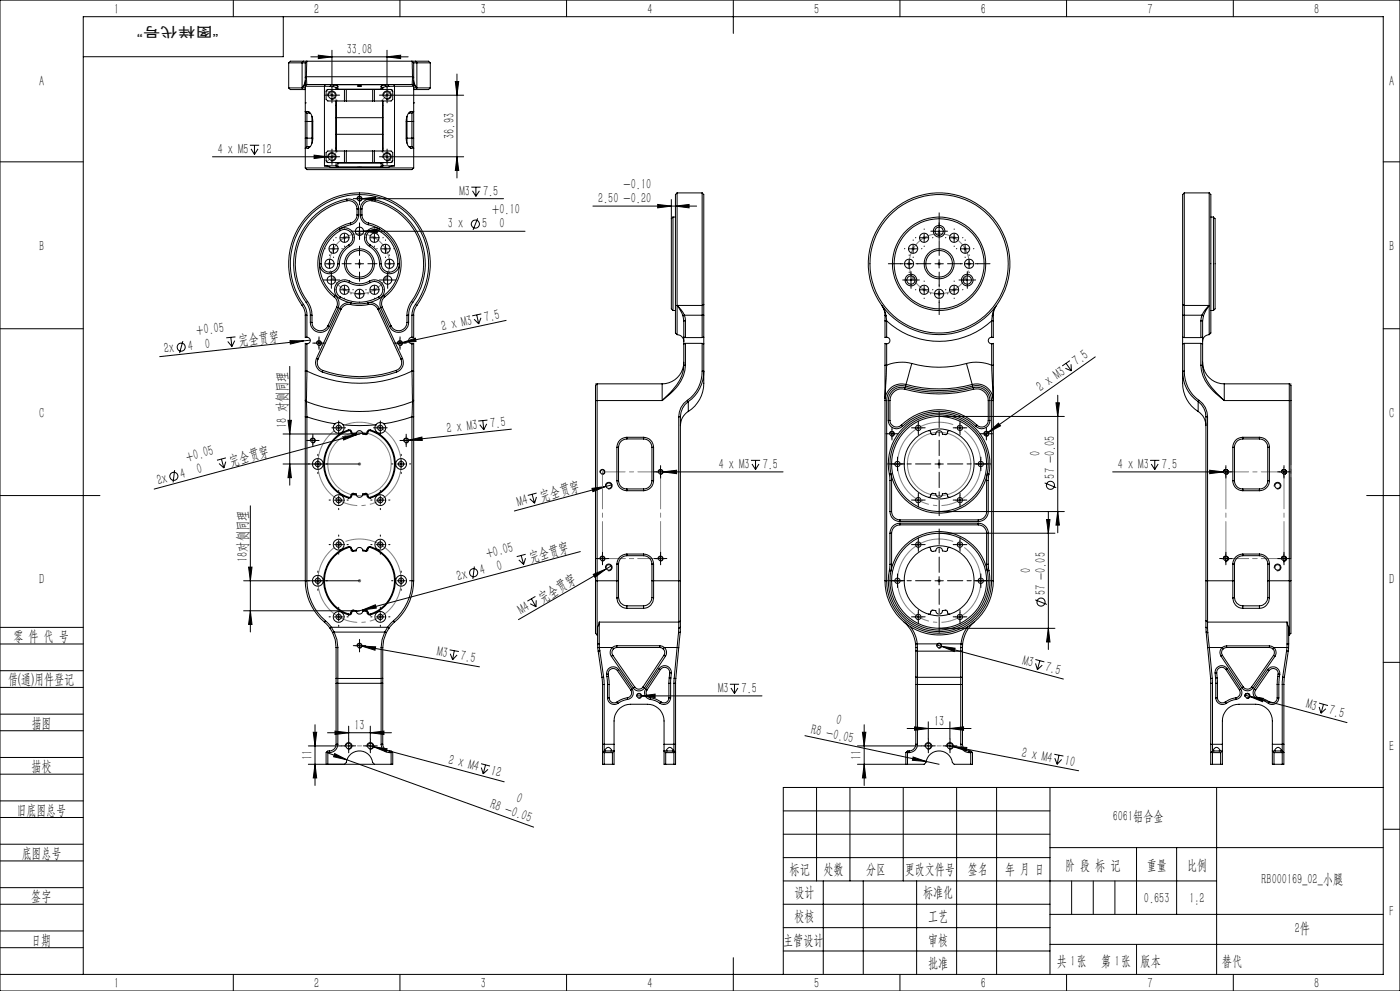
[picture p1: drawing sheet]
<svg xmlns="http://www.w3.org/2000/svg" width="420mm" height="297mm" viewBox="0 0 420 297" stroke-linecap="round" stroke-linejoin="round" font-family="sans-serif">
<defs><g id="words">
<g font-size="4.4">
<text x="34.2" y="4.1">1</text>
<text x="94.2" y="4.1">2</text>
<text x="144.2" y="4.1">3</text>
<text x="194.2" y="4.1">4</text>
<text x="244.2" y="4.1">5</text>
<text x="294.2" y="4.1">6</text>
<text x="344.2" y="4.1">7</text>
<text x="394.2" y="4.1">8</text>
<text x="104" y="16.2">33.08</text>
<text x="11.7" y="25.9">A</text>
<text x="416.7" y="25.9">A</text>
<text x="136.2" y="41.6" transform="rotate(-90 136.2 41.6)">36.93</text>
<text x="65.3" y="46.1">4 x M5</text>
<text x="78.5" y="46.1">12</text>
<text x="137.9" y="58.7">M3</text>
<text x="144.9" y="58.7">7.5</text>
<text x="187.1" y="56.5">-0.10</text>
<text x="147.7" y="64.1">+0.10</text>
<text x="179.4" y="60.9">2.50 -0.20</text>
<text x="134.4" y="68.4">3 x</text>
<text x="144.6" y="68.4">5</text>
<text x="149.9" y="68.4">0</text>
<text x="11.7" y="75.1">B</text>
<text x="416.7" y="75.1">B</text>
<text x="59.1" y="100.4" transform="rotate(-6 59.1 100.4)">+0.05</text>
<text x="132.8" y="99.2" transform="rotate(-12 132.8 99.2)">2 x M3</text>
<text x="145.7" y="96.5" transform="rotate(-12 145.7 96.5)">7.5</text>
<text x="49.4" y="105.9" transform="rotate(-6 49.4 105.9)">2x</text>
<text x="56.5" y="105.1" transform="rotate(-6 56.5 105.1)">4</text>
<text x="61.7" y="104.5" transform="rotate(-6 61.7 104.5)">0</text>
<text x="71.7" y="103.4" transform="rotate(-6 71.7 103.4)">完全贯穿</text>
<text x="323.1" y="109.8" transform="rotate(-35 323.1 109.8)">7.5</text>
<text x="312.3" y="117.4" transform="rotate(-35 312.3 117.4)">2 x M3</text>
<text x="11.7" y="125.1">C</text>
<text x="416.7" y="125.1">C</text>
<text x="86.1" y="128.2" transform="rotate(-90 86.1 128.2)">18 对侧同理</text>
<text x="134.1" y="129.8" transform="rotate(-6 134.1 129.8)">2 x M3</text>
<text x="147.3" y="128.4" transform="rotate(-6 147.3 128.4)">7.5</text>
<text x="312.1" y="136.7" transform="rotate(-90 312.1 136.7)">0</text>
<text x="54.4" y="143.5" transform="rotate(-15 54.4 143.5)">4</text>
<text x="56.3" y="138.5" transform="rotate(-15 56.3 138.5)">+0.05</text>
<text x="59.5" y="142.1" transform="rotate(-15 59.5 142.1)">0</text>
<text x="69.2" y="139.5" transform="rotate(-15 69.2 139.5)">完全贯穿</text>
<text x="215.6" y="140.5">4 x M3</text>
<text x="228.8" y="140.5">7.5</text>
<text x="316.5" y="143.4" transform="rotate(-90 316.5 143.4)">57 -0.05</text>
<text x="335.4" y="140.6">4 x M3</text>
<text x="348.6" y="140.6">7.5</text>
<text x="47.5" y="145.3" transform="rotate(-15 47.5 145.3)">2x</text>
<text x="155.6" y="151.9" transform="rotate(-15 155.6 151.9)">M4</text>
<text x="162.4" y="150.1" transform="rotate(-15 162.4 150.1)">完全贯穿</text>
<text x="146.2" y="167.4" transform="rotate(-15 146.2 167.4)">+0.05</text>
<text x="74.2" y="168.4" transform="rotate(-90 74.2 168.4)">18对侧同理</text>
<text x="144.4" y="172.4" transform="rotate(-15 144.4 172.4)">4</text>
<text x="149.4" y="171" transform="rotate(-15 149.4 171)">0</text>
<text x="159.1" y="168.4" transform="rotate(-15 159.1 168.4)">完全贯穿</text>
<text x="309.3" y="171.7" transform="rotate(-90 309.3 171.7)">0</text>
<text x="11.7" y="175.1">D</text>
<text x="137.4" y="174.2" transform="rotate(-15 137.4 174.2)">2x</text>
<text x="313.6" y="178.4" transform="rotate(-90 313.6 178.4)">57 -0.05</text>
<text x="416.7" y="175.1">D</text>
<text x="156.5" y="184.2" transform="rotate(-30 156.5 184.2)">M4</text>
<text x="162.6" y="180.6" transform="rotate(-30 162.6 180.6)">完全贯穿</text>
<text x="4" y="192">零 件 代 号</text>
<text x="131" y="196.7" transform="rotate(10 131 196.7)">M3</text>
<text x="137.9" y="197.9" transform="rotate(10 137.9 197.9)">7.5</text>
<text x="306.5" y="199.2" transform="rotate(15 306.5 199.2)">M3</text>
<text x="313.4" y="201.1" transform="rotate(15 313.4 201.1)">7.5</text>
<text x="2.5" y="205.1">借(通)用件登记</text>
<text x="215.4" y="207.7">M3</text>
<text x="222.5" y="207.7">7.5</text>
<text x="391.6" y="212.3" transform="rotate(15 391.6 212.3)">M3</text>
<text x="398.4" y="214.1" transform="rotate(15 398.4 214.1)">7.5</text>
<text x="9.5" y="218.1">描图</text>
<text x="106.3" y="218.7">13</text>
<text x="243.2" y="220" transform="rotate(12 243.2 220)">R8 -0.05</text>
<text x="250.7" y="217.1" transform="rotate(12 250.7 217.1)">0</text>
<text x="280.2" y="217.4">13</text>
<text x="93.6" y="227.8" transform="rotate(-90 93.6 227.8)">11</text>
<text x="258.4" y="227.8" transform="rotate(-90 258.4 227.8)">11</text>
<text x="306.3" y="226.8" transform="rotate(11 306.3 226.8)">2 x M4</text>
<text x="416.7" y="225.1">E</text>
<text x="9.5" y="231.1">描校</text>
<text x="134.3" y="228.9" transform="rotate(15 134.3 228.9)">2 x M4</text>
<text x="147.1" y="232.3" transform="rotate(15 147.1 232.3)">12</text>
<text x="319.3" y="229.3" transform="rotate(11 319.3 229.3)">10</text>
<text x="5" y="244.2">旧底图总号</text>
<text x="146.8" y="242.2" transform="rotate(20 146.8 242.2)">R8 -0.05</text>
<text x="154.7" y="240.3" transform="rotate(20 154.7 240.3)">0</text>
<text x="333.8" y="246.2">6061铝合金</text>
<text x="6.5" y="257.2">底图总号</text>
<text x="236.9" y="261.9">标记</text>
<text x="247.1" y="261.9">处数</text>
<text x="259.9" y="261.9">分区</text>
<text x="271.5" y="261.9">更改文件号</text>
<text x="290.4" y="261.9">签名</text>
<text x="301.5" y="261.9">年 月 日</text>
<text x="319.5" y="260.6">阶 段 标 记</text>
<text x="344" y="260.6">重量</text>
<text x="356.1" y="260.6">比例</text>
<text x="238.3" y="268.9">设计</text>
<text x="276.9" y="268.9">标准化</text>
<text x="378.5" y="264.8">RB000169_02_小腿</text>
<text x="9.4" y="270.1">签字</text>
<text x="343.2" y="270.7">0.653</text>
<text x="356.8" y="270.7">1:2</text>
<text x="416.8" y="274.4">F</text>
<text x="238.3" y="276.1">校核</text>
<text x="278.4" y="276">工艺</text>
<text x="388.4" y="279.6">2件</text>
<text x="9.4" y="283.2">日期</text>
<text x="234.9" y="283.3">主管设计</text>
<text x="278.4" y="283.3">审核</text>
<text x="278.4" y="290.2">批准</text>
<text x="317.1" y="289.4">共 张</text>
<text x="321.1" y="289.4">1</text>
<text x="330.3" y="289.4">第 张</text>
<text x="334.5" y="289.4">1</text>
<text x="342.1" y="289.4">版本</text>
<text x="34.2" y="296.1">1</text>
<text x="94.2" y="296.1">2</text>
<text x="144.2" y="296.1">3</text>
<text x="194.2" y="296.1">4</text>
<text x="244.2" y="296.1">5</text>
<text x="294.2" y="296.1">6</text>
<text x="344.2" y="296.1">7</text>
<text x="394.2" y="296.1">8</text>
</g>
<text font-size="4.4" fill="#0a0605" x="366.6" y="289.4">替代</text>
<text font-size="4.1" fill="#0a0605" x="65.6" y="8" transform="rotate(-180 65.6 8)">“图样代号”</text>
</g></defs>
<g fill="none" stroke="#000" stroke-width=".3">
<path d="M0 0h420v297h-420zM70 0v5M85 5v12h-60M86.6 18.8h4M86.6 18.8v7.5M90.6 18.8h1M90.6 18.8v7.5M91.1 18.3h1M91.1 18.3h-3.2a1.16 1.16 0 0 0-1.3 .5M91.1 18.3l-.5 .5M91.6 18.8v4.5M92.1 18.3l-.5 .5"/>
<path d="M92.1 18.3l-.2 4.7M92.1 18.3h31.5M93.2 17h29.2M95.5 16.5l4.1 .5-4.1 .6zM99.6 15.1v11.1M116.1 17l4.1-.5v1.1zM116.1 15.1v11.1M120 0v5M123.6 18.3l.5 .5M123.6 18.3l.2 4.7M123.6 18.3h1M124.1 18.8v4.5"/>
<path d="M124.1 18.8h1M124.6 18.3h3.1a1.16 1.16 0 0 1 1.4 .5M124.6 18.3l.5 .5M125.1 18.8h4M125.1 18.8v7.5M129.1 18.8v7.5M170 0v5M220 0v10M270 0v5M320 0v5M370 0v5M86.6 26.3h4"/>
<path d="M86.6 26.3l.5 .5h4.5M90.6 26.3h1M91.6 30.8h.1M91.6 33.4h.8M91.6 25.9h5.7M91.6 33.4v3M91.6 23.3v2.6M91.6 25.2l-1 1.1M91.6 24.2l-.3 .9-.7 1.2M91.6 25.9v7.5M91.6 36.4v5M91.6 33.4l.5 .5"/>
<path d="M91.6 36.4h2M91.9 23l.2 2.3M91.9 23h31.9M91.9 23l-.3 .3M92.1 25.3h5.5M92.1 33.9v10M92.1 25.3l-.5 .6M92.4 33.4a3.3 3.3 0 0 1 1.4 3l-.1 6.2a2.4 2.4 0 0 1-1.3 1.8M92.4 33.4l.5 .5h-.8M93.6 34.9v1.5M93.6 36.4v5M97.3 25.9h1.7"/>
<path d="M97.3 25.9v23.8M97.6 25.3h1.8M97.6 25.3l-.3 .6M98.3 28.5h2.5M98.4 28.9a1.26 1.26 0 0 1 1.1-1.6 1.26 1.26 0 0 1 1.3 1.3 1.26 1.26 0 0 1-1.6 1.1M99 25.9h.8M99.4 25.3l-.4 .6M99.4 25.3l.9 .1M99.4 25.3h16.9M99.6 27.3v2.5M99.8 25.9l1 .4M100.3 25.4l1.1 .5"/>
<path d="M100.3 25.4h15.1M100.3 25.4l-.5 .5M100.8 26.3v.5M101.4 26.7v.1M101.4 25.9v.8M101.4 26.7h12.9M101.4 25.9l-.6 .4M101.4 26.7l-.1 .1M103.3 26.8v3.5M103.9 30.3h7.9M103.9 26.8h7.9M103.9 26.8h-5.5l-.6 .5v2.5l.6 .5h5.5"/>
<path d="M103.9 26.8v3.5M107.2 25.8h1.3zM111.8 26.8h5.5l.5 .5v2.5l-.5 .5h-5.5M111.8 26.8v3.5M112.3 26.8v3.5M114.3 26.7v.1M114.3 25.9v.8M114.3 25.9l.5 .4M114.3 26.7l.1 .1M114.8 30.2v15.1v-5.1M114.8 35.3h-14v-5v15v-5.1h14M114.8 30.3v5"/>
<path d="M114.8 26.3v.5M114.8 35.3v4.9M114.9 28.5h2.5M114.9 28.9a1.26 1.26 0 0 1 1.1-1.6 1.26 1.26 0 0 1 1.4 1.3 1.26 1.26 0 0 1-1.6 1.1M115.4 25.4l-1.1 .5M115.4 25.4l.5 .5M115.9 25.9l-1.1 .4M116.1 27.3v2.5M116.3 25.3h1.7M116.3 25.3l-.9 .1M116.3 25.3l.4 .6M116.7 25.9h1.7"/>
<path d="M116.7 25.9h-.8M118 25.3h5.6M118 25.3l.4 .6M118.4 25.9h5.7M118.4 25.9v23.8M118.4 28.5h20.7M122.1 34.9v1.5M122.1 36.4v5M122.1 36.4h2M123.3 33.4h.8M123.3 33.4a3.3 3.3 0 0 0-1.5 3l.2 6.2a2.4 2.4 0 0 0 1.3 1.8M123.3 33.4l-.5 .5h.8"/>
<path d="M123.6 33.9v10M123.6 25.3l.5 .6M123.8 23l-.2 2.3M123.8 23l.3 .3M124.1 30.8h.1M124.1 33.4v3M124.1 23.3v2.6M124.1 25.2l1 1.1M124.1 24.2l.3 .9 .7 1.2M124.1 25.9v7.5M124.1 36.4v5M124.1 33.4l-.5 .5"/>
<path d="M124.1 26.3h1M125.1 26.3h4M129.1 26.3l-.5 .5h-4.5M136.6 24.4h1l-.5 4.1zM137.1 22.2v31.1M0 48.5h25M63.7 47h37.1M75 43.5h2.8M75.3 44.6l1 1.7M76.3 43.5v2.8M77.4 44.6l-1.1 1.7M91.6 50.3h32.5"/>
<path d="M91.6 50.3l.5 .5h31.5l.5-.5M91.6 44.4h.8M91.6 41.4v3M91.6 44.4v5.9M91.6 41.4h2M92.1 43.9h.8l-.5 .5M92.1 43.9l-.5 .5M93.6 41.4v1.6M94.2 46.5l4.1 .5-4.1 .5zM97.3 49.7h3.5M97.3 49.7l2 .5h2M98.4 47.3a1.24 1.24 0 0 1 1-1.6 1.24 1.24 0 0 1 1.4 1.4 1.24 1.24 0 0 1-1.6 1.1"/>
<path d="M99.6 45.8v2.5M100.8 49.7l.5 .5M100.8 49.5v.1M100.8 48.7v.8M100.8 49.5l.6 .5M100.8 49.6l.6 .6M100.8 49.6v.1M101.2 48.7l.2 .2M101.3 50.2h6.3M101.4 48.7v.2M101.4 50v.2M101.4 48.9v1.1"/>
<path d="M101.4 48.9h12.9M101.4 50h12.9M101.4 50.2h-.1M103.3 45.3v3.4M103.9 48.7h7.9M103.9 45.3h7.9M103.9 45.3h-5.5l-.6 .5v2.4l.6 .5h5.5M103.9 45.3v3.4M104 59.7a3 3 0 0 1 3.6 2.9M104 59.7a19.7 19.7 0 0 0-12.1 31M104 59.7l.1 .5M106.6 59.5h44.5"/>
<path d="M107.1 59.8a.76 .76 0 0 1 .7-1 .76 .76 0 0 1 .8 .8 .76 .76 0 0 1-1 .7M107.6 50.2h-.4h1.3h-.4M107.6 50.2h.5M107.8 58.3v2.5M108.1 50.2h6.3M108.6 59.5l4.1-.4v.9zM111.7 59.7a19.7 19.7 0 0 1 12.1 31M111.7 59.7a3 3 0 0 0-3.6 2.9M111.7 59.7l-.1 .5M111.8 45.3h5.5l.5 .5v2.4l-.5 .5h-5.5M111.8 45.3v3.4M112.3 45.3v3.4"/>
<path d="M114.3 48.7v.2M114.3 50v.2M114.3 48.9v1.1M114.3 50.2h.1M114.5 48.7l-.2 .2M114.8 49.5v.1M114.8 48.7v.8M114.8 49.5l-.5 .5M114.8 49.6l-.5 .6M114.8 49.6l.1 .1M114.9 47h2.5M114.9 49.7h3.5"/>
<path d="M114.9 49.7l-.5 .5M114.9 47.3a1.24 1.24 0 0 1 1.1-1.6 1.24 1.24 0 0 1 1.3 1.4 1.24 1.24 0 0 1-1.5 1.1M116.1 45.8v2.5M118.4 49.7l-2.1 .5h-1.9M118.4 47h20.7M122.1 41.4v1.5M122.1 41.4h2M123.3 44.4h.8M123.6 43.9h-.8l.5 .5M123.6 43.9l.5 .5M124.1 41.4v3M124.1 44.4v5.9"/>
<path d="M137.1 47l.5 4.1h-1zM141.4 56.1h2.8M141.7 57.2l1.1 1.6M142.8 56.1v2.7M143.8 57.2l-1 1.6M201.4 59.8v5.7M203.1 57.8v33.7M203.1 57.8a1.72 1.72 0 0 0-.5 2v39.1a1.22 1.22 0 0 0 .5 1.4M203.1 57.8h7.5M210.6 57.8v33.7M210.6 57.8l.5 .5v32.9M355.3 57.8v33.7"/>
<path d="M355.3 57.8l-.5 .5v32.9M355.3 57.8h7.5M362.8 57.8v33.7M362.8 57.8a1.72 1.72 0 0 1 .5 2v39.1a1.22 1.22 0 0 1-.5 1.4M415 48.5h5M95.8 79.1a11.9 11.9 0 0 0 4.7 9.5M95.8 79.1a3 3 0 0 0 3 3 3 3 0 0 0 3-3M95.8 79.1h.5M96.3 79.1a2.5 2.5 0 0 0 2.5 2.5 2.5 2.5 0 0 0 2.6-2.5M97.6 79.1h2.5M98.8 74.6h2.5M98.8 77.8v2.5"/>
<path d="M100 73.3v2.5M101.4 79.1h.4M101.8 68.6a3 3 0 0 1 4.1 1.2 3 3 0 0 1-1.1 4.1M101.8 68.6a12.1 12.1 0 0 0-6 10.5M101.8 68.6l.3 .5M102.1 69.1a2.51 2.51 0 0 1 3.4 .9 2.51 2.51 0 0 1-.9 3.4M102.1 69.1a11.5 11.5 0 0 0-5.8 10M102.1 71.3h2.5M103.3 70v2.5M104.1 60.2a2.52 2.52 0 0 1 3 2.4M104.1 60.2a19.2 19.2 0 0 0-11.8 30.1M104.6 73.4a6.3 6.3 0 0 0-3.2 5.7"/>
<path d="M104.6 73.4l.2 .5M104.8 73.9a6 6 0 0 0-3 5.2M105.1 66.8a12.5 12.5 0 0 0-9.4 9.6 12.5 12.5 0 0 0 4.5 12.6M105.1 66.8l.1 .5M105.2 67.3l-3.4 1.3M106.6 79.1h2.5M107.1 64.4a2.55 2.55 0 0 1-2 2.4M107.1 62.6v1.8M107.1 62.6h.5M107.1 64.4h.5M107.6 64.4a3 3 0 0 1-2.4 2.9M107.6 62.6v1.8"/>
<path d="M107.8 68v2.6M107.8 77.8v2.5M108.1 64.4a3 3 0 0 0 2.4 2.9M108.1 62.6v1.8M108.1 62.6h.5M108.1 64.4h.5M108.6 64.4a2.55 2.55 0 0 0 2 2.4M108.6 62.6v1.8M109.1 69.3l4.1-.5v1zM110.5 67.3l3.3 1.3M110.6 66.8a12.5 12.5 0 0 1 9.4 9.6 12.5 12.5 0 0 1-4.6 12.6M110.6 66.8l-.1 .5"/>
<path d="M110.8 73.9a6 6 0 0 1 3 5.2M111.1 73.4a6.5 6.5 0 0 1 3.2 5.7M111.1 73.4l-.3 .5M111.1 71.3h2.5M111.6 60.2a19.2 19.2 0 0 1 11.8 30.1M111.6 60.2a2.52 2.52 0 0 0-3 2.4M112.3 70v2.5M113.6 69.1a2.51 2.51 0 0 0-3.4 .9 2.51 2.51 0 0 0 .9 3.4M113.6 69.1a11.5 11.5 0 0 1 5.7 10M113.8 79.1a3 3 0 0 0 3 3 3 3 0 0 0 3-3M113.8 68.6a3 3 0 0 0-4 1.2 3 3 0 0 0 1 4.1M113.8 68.6a12.1 12.1 0 0 1 6 10.5"/>
<path d="M113.8 79.1h.5M113.8 68.6l-.2 .5M114.3 79.1a2.5 2.5 0 0 0 2.5 2.5 2.5 2.5 0 0 0 2.5-2.5M114.4 74.6h2.5M115.6 79.1h2.5M115.6 73.3v2.5M116.8 77.8v2.5M119.3 79.1h.5M119.8 79.1a11.9 11.9 0 0 1-4.7 9.5M143.3 65.4l-1.4 3.5M157.5 69.3h-50.9M177.9 61.8h31.1"/>
<path d="M197.3 61.3l4.1 .5-4.1 .5zM201.4 65.5v27.1l.5 .5M201.9 65v28.1M201.9 65l-.5 .5M201.9 65h.7M202.6 61.8l4.1-.5v1zM271.5 79.1h2.5M272.7 74.6h2.5M272.7 77.8v2.5M273.9 73.3v2.5M276 71.3h2.5M277.2 70v2.5"/>
<path d="M280.5 69.3h2.5M280.5 79.1h2.5M281.7 68v2.6M281.7 77.8v2.5M285 71.3h2.5M286.2 70v2.5M288.3 74.6h2.5M289.5 79.1h2.5M289.5 73.3v2.5M290.7 77.8v2.5M363.3 65h.7M364 65v28.1"/>
<path d="M364 65l.5 .5v27.1l-.5 .5M0 98.5h25M90.6 91.5a21.3 21.3 0 0 1 17.2-33.7 21.3 21.3 0 0 1 17.3 33.7M90.6 91.5a5 5 0 0 1 1 3M91.1 91.2a5.4 5.4 0 0 1 1 3.3M91.1 91.2a20.7 20.7 0 0 1 16.7-32.9 20.7 20.7 0 0 1 16.8 32.9M91.1 91.2l-.5 .3M91.6 94.5v6.7l.5-.1M91.6 94.5h.5M91.9 90.7a6.5 6.5 0 0 1 1.2 3.8M92.1 94.5v6.6M92.3 90.3a7.3 7.3 0 0 1 1.3 4.2"/>
<path d="M92.3 90.3l-.4 .4M93.1 96.6a3 3 0 0 0 2.3 3 3 3 0 0 0 3.4-1.7M93.1 94.5v2.1M93.1 94.5h.5M93.1 96.6h.5M93.6 96.6a2.5 2.5 0 0 0 1.9 2.5 2.5 2.5 0 0 0 2.9-1.4M93.6 94.5v2.1M98.1 83.9h2.5M98.4 97.7l.4 .2M99.4 82.7v2.5M100.2 89a2.58 2.58 0 0 1 .8 3M100.5 88.6a3 3 0 0 1 1 3.6"/>
<path d="M100.5 88.6l-.3 .4M101 92l-2.6 5.7M101 92l.5 .2M101.5 92.2l-2.7 5.7M101.8 89.5l3.5 1.3M101.9 92.4l-7 15M101.9 92.4l.4 .2M102.1 89a11.3 11.3 0 0 0 11.5 0M102.1 89l-.3 .5M102.1 86.9h2.5M102.3 92.6l-6.9 15M103.3 85.6v2.5"/>
<path d="M104.6 84.7a6.6 6.6 0 0 0 6.5 0M104.6 84.7a2.49 2.49 0 0 0-3.4 .9 2.49 2.49 0 0 0 .9 3.4M104.8 84.2a5.9 5.9 0 0 0 6 0M104.8 84.2a3 3 0 0 0-4 1.2 3 3 0 0 0 1 4.1M104.8 84.2l-.2 .5M105.2 91.3a12.9 12.9 0 0 0 5.3 0M105.2 91.3a2.57 2.57 0 0 0-2.9 1.3M105.3 90.8a3.1 3.1 0 0 0-3.4 1.6M105.3 90.8a11.9 11.9 0 0 0 5.1 0M105.3 90.8l-.1 .5M106.6 88h2.5M107.8 86.8v2.5"/>
<path d="M110.4 90.8a3 3 0 0 1 3.4 1.6M110.4 90.8l.1 .5M110.5 91.3a2.57 2.57 0 0 1 2.8 1.3M110.8 84.2a3 3 0 0 1 4.1 1.2 3 3 0 0 1-1.1 4.1M110.8 84.2l.3 .5M111.1 84.7a2.49 2.49 0 0 1 3.4 .9 2.49 2.49 0 0 1-.9 3.4M111.1 86.9h2.5M112.3 85.6v2.5M113.3 92.6l7 15M113.6 89l.2 .5M113.8 92.4l7 15M113.8 92.4l-.5 .2"/>
<path d="M113.8 89.5l-3.4 1.3M114.2 92.2l2.7 5.7M114.7 92l-.5 .2M114.7 92l2.6 5.7M115 83.9h2.5M115.1 88.6a3 3 0 0 0-.9 3.6M115.1 88.6l.3 .4M115.4 89a2.63 2.63 0 0 0-.7 3M116.3 82.7v2.5M117.3 97.7l-.4 .2M122.1 96.6a2.5 2.5 0 0 1-2 2.5 2.5 2.5 0 0 1-2.8-1.4M122.1 94.5h.5"/>
<path d="M122.1 96.6h.5M122.1 94.5v2.1M122.6 96.6a3 3 0 0 1-2.4 2.9 3 3 0 0 1-3.3-1.6M122.6 94.5v2.1M123.4 90.3a7.3 7.3 0 0 0-1.3 4.2M123.4 90.3l.4 .4M123.6 94.5v6.6M123.6 94.5h.5M123.8 90.7a6.5 6.5 0 0 0-1.2 3.8M124.1 94.5v6.7l-.5-.1M124.6 91.2a5.8 5.8 0 0 0-1 3.3M124.6 91.2l.5 .3"/>
<path d="M125.1 91.5a4.4 4.4 0 0 0-1 3M142.2 95.7l1.4 1.4M143 94.4l.6 2.7M144.3 95.2l-.7 1.9M144.4 94.1l-2.7 .5M151.8 96l-31.1 6.7M201.9 93.1h.7M203.1 91.5v8.8M203.1 91.5l1.8 3.1M203.1 91.5l1.2 1.3 1 1.7M203.1 91.5h7.5M204.9 94.6l.2 1.6"/>
<path d="M205.1 96.2h.5M205.1 96.2v4.9M205.3 94.5l-.4 .1M205.3 94.5l.3 1.7M205.3 94.5h5.8M205.6 96.2v5M210.6 91.5v9.7M211.1 91.2v3.3M211.1 91.2l-.5 .3M211.1 94.5v6.6M264.5 91.5a21.3 21.3 0 0 0 34.4 0M264.5 91.5a21.3 21.3 0 0 1 17.2-33.7 21.3 21.3 0 0 1 17.2 33.7"/>
<path d="M264.5 91.5l.9 1.5 .4 1.6M264.7 91.9l.5 .9 .3 1.7M265.5 94.5l.3 .1M265.5 94.5v1.7M265.5 96.2v5l.5-.1M265.5 96.2h.5M265.8 94.6l.2 1.6M266 96.2a23.3 23.3 0 0 0 31.5 0M266 96.2v4.9M272 83.9h2.5M273.3 82.7v2.5M276 86.9h2.5"/>
<path d="M277.2 85.6v2.5M280.5 88h2.5M281.7 86.8v2.5M285 86.9h2.5M286.2 85.6v2.5M288.9 83.9h2.5M290.2 82.7v2.5M297.5 96.2h.5M297.5 96.2v4.9M297.7 94.6l-.2 1.6M298 94.5l-.3 .1M298 94.5v1.7"/>
<path d="M298 96.2v5l-.5-.1M298.7 91.9l-.5 .9-.2 1.7M298.9 91.5l-.8 1.5-.4 1.6M354.8 91.2v3.3M354.8 94.5h5.8M354.8 91.2l.5 .3M354.8 94.5v6.6M355.3 91.5v9.7M355.3 91.5h7.5M360.3 96.2h.5M360.3 96.2v5M360.6 94.5l.4 .1"/>
<path d="M360.6 94.5l-.3 1.7M360.8 96.2v4.9M361 94.6l-.2 1.6M362.8 91.5v8.8M362.8 91.5l-1.8 3.1M362.8 91.5l-1.2 1.3-1 1.7M363.3 93.1h.7M415 98.5h5M54.9 102.2l-1 3.6M68.3 102.3l1.3 1.6M69.3 101.1l.3 2.8M70.4 102.1l-.8 1.8"/>
<path d="M70.6 101l-2.7 .2M86.9 109.8v35.6M87 102.1l4.1 .1-4 .9zM91.1 102.2l-43.2 4.7M91.6 111.2v8.8M91.6 120l.3 .4M91.6 120v4.9M91.6 111.2h.5M92.1 111.2l-.2 9.2M92.1 111.2a36 36 0 0 0 31.5 0M92.1 101.1a.99 .99 0 0 1 1 1 .99 .99 0 0 1-1 .9M92.1 103l-.5-.1v8.3"/>
<path d="M92.1 103v8.2M93.1 101.9l-2 .3M94.4 102.8h2.5M94.9 107.4a2.99 2.99 0 0 0 1.8 4.1M94.9 107.4l.5 .2M95 103a.75 .75 0 0 1 .6-.9 .75 .75 0 0 1 .8 .8 .75 .75 0 0 1-.9 .7M95.4 107.6a2.47 2.47 0 0 0 1.4 3.4M95.7 101.6v2.5M96.7 111.5a34.2 34.2 0 0 0 22.3 0M96.8 111a33.2 33.2 0 0 0 22 0M96.8 111l-.1 .5M118.7 102.8h2.5"/>
<path d="M118.8 111l.2 .5M119.3 103a.75 .75 0 0 1 .6-.9 .75 .75 0 0 1 .8 .8 .75 .75 0 0 1-.9 .7M120 101.6v2.5M120.3 107.6a2.46 2.46 0 0 1-1.5 3.4M120.7 102.7l3.9-1.4 .2 1zM120.7 102.7l-1.4 .3M120.8 107.4a2.99 2.99 0 0 1-1.8 4.1M120.8 107.4l-.5 .2M123.6 111.2l.2 9.2M123.6 103l.5-.1v8.3M123.6 101.1a.99 .99 0 0 0-1 1 .99 .99 0 0 0 1 .9M123.6 111.2h.5"/>
<path d="M123.6 103v8.2M124.1 111.2v8.8M124.1 120l-.3 .4M124.1 120v4.9M179.1 115v75.3M179.1 115l-.5 .5v4.5M179.1 115h19.5M198.6 115v5M203.1 100.3a2.05 2.05 0 0 1 2 2M205.1 108.5a6.5 6.5 0 0 1-6.5 6.5M205.1 109.5a13.7 13.7 0 0 1-4.9 9l-1.6 1.5M205.1 101.1l.5 .1"/>
<path d="M205.1 101.1v1.9M205.1 109.5h.5M205.1 103v6.5M205.6 109.5a13.4 13.4 0 0 1-6.1 9.8l-.9 .7M205.6 102.9l-.5 .1M205.6 102.9v6.6M205.6 102.9h5M205.6 101.2h5M206.2 120l.3 .4M206.2 120a5.9 5.9 0 0 0-2.6 4.9M210.6 111.2a10.4 10.4 0 0 1-4.4 8.8M210.6 102.9l.5 .1"/>
<path d="M210.6 111.2h.5M210.6 102.9v8.3M211.1 111.2v1.8a10.9 10.9 0 0 1-4.6 10.3M211.1 111.2a11 11 0 0 1-4.6 9.2M211.1 101.1l-.5 .1M211.1 101.1v1.9M211.1 103v8.2M265.5 109.5v10l.5-10M265.5 109.5h.5M266 101.1a.99 .99 0 0 1 1 1 .99 .99 0 0 1-1 .9M266 103l-.5-.1v6.6M266 103v6.5"/>
<path d="M271.4 116.7a38.4 38.4 0 0 0 20.7 0M271.4 116.7a3.5 3.5 0 0 0-4.4 3.3M271.5 116.2a38.5 38.5 0 0 0 20.4 0M271.5 116.2a4 4 0 0 0-5 3.8M271.5 116.2l-.1 .5M271.7 115.7a38.4 38.4 0 0 0 20.1 0M271.7 115.7a4.5 4.5 0 0 0-5.7 4.3M271.8 115.2a37.5 37.5 0 0 0 19.9 0M271.8 115.2a5 5 0 0 0-6.3 4.8M271.8 115.2l-.1 .5M273.5 108.9l-1.7 6.3M273.5 108.9a11.8 11.8 0 0 0-7.5 .6"/>
<path d="M273.5 108.9a30.4 30.4 0 0 0 16.4 0M289.9 108.9l1.8 6.3M289.9 108.9a11.9 11.9 0 0 1 7.6 .6M291.7 115.2a5 5 0 0 1 6.3 4.8M291.7 115.2l.1 .5M291.8 115.7a4.5 4.5 0 0 1 5.7 4.3M291.9 116.2a4 4 0 0 1 5.1 3.8M291.9 116.2l.2 .5M292.1 116.7a3.5 3.5 0 0 1 4.4 3.3M297.5 109.5l.5 10.5M297.5 103l.5-.1v6.6M297.5 101.1a.99 .99 0 0 0-1 1 .99 .99 0 0 0 1 .9"/>
<path d="M297.5 109.5h.5M297.5 103v6.5M298 109.5v10M317.3 118.5v41.2M319.6 110.4l1.8 .8M319.8 108.9l1.6 2.3M321 108.1l-2.3 1.6M321.3 109.2l.1 2M328.6 107l-32.1 22.6M354.8 111.2v1.8a10.9 10.9 0 0 0 4.6 10.3M354.8 111.2a10.8 10.8 0 0 0 4.6 9.2M354.8 101.1l.5 .1"/>
<path d="M354.8 101.1v1.9M354.8 111.2h.5M354.8 103v8.2M355.3 111.2a10.5 10.5 0 0 0 4.4 8.8M355.3 102.9l-.5 .1M355.3 102.9h5M355.3 101.2h5M355.3 102.9v8.3M359.7 120l-.3 .4M359.7 120a5.9 5.9 0 0 1 2.6 4.9M360.3 109.5a13.7 13.7 0 0 0 6.1 9.8l.9 .7M360.3 102.9l.5 .1"/>
<path d="M360.3 109.5h.5M360.3 102.9v6.6M360.8 108.5a6.5 6.5 0 0 0 6.5 6.5M360.8 109.5a13.9 13.9 0 0 0 4.9 9l1.6 1.5M360.8 101.1l-.5 .1M360.8 101.1v1.9M360.8 103v6.5M362.8 100.3a1.99 1.99 0 0 0-2 2M367.3 115v5M367.3 115h19.5M386.8 115v75.3M386.8 115l.5 .5v4.5"/>
<path d="M65.7 138.9l1.5 1.4M66.4 137.6l.8 2.7M67.7 138.4l-.5 1.9M67.8 137.2l-2.7 .7M84.9 139.1h22.9M84.9 130.1h22.9M86.4 126h1l-.5 4.1zM86.9 139.1l.5 4.1h-1zM91.6 124.9v49.2a16.3 16.3 0 0 0 5.7 12.3M91.6 124.9h.5M91.9 120.4a44.2 44.2 0 0 0 31.9 0M91.9 120.4l.2 4.5"/>
<path d="M92.1 124.9l4.2 1.2 4.2 .9M92.1 124.9v49.2a15.9 15.9 0 0 0 5.5 12M92.6 132h2.5M93.1 132.2a.75 .75 0 0 1 .7-.9 .75 .75 0 0 1 .8 .8 .75 .75 0 0 1-.9 .6M93.8 130.8v2.5M95.4 137.8v2.5M100.3 128.2h2.5M100.5 127a1.6 1.6 0 0 1 2.4 .3M100.5 127a1.62 1.62 0 0 0-.2 2.2 1.62 1.62 0 0 0 2.3 .3 1.62 1.62 0 0 0 .3-2.2M101.6 127v2.5M102.8 130.9l4.1-.6-3.8 1.6zM102.9 127.3a48.8 48.8 0 0 0 9.8 0"/>
<path d="M104.5 128.8a.7 .7 0 0 1 1 .6M104.5 128.8a10.8 10.8 0 0 0-7.4 10.3 10.8 10.8 0 0 0 7.4 10.2M104.5 128.8l.1 .3M104.6 129.1l.7 .3M104.6 129.1a10.5 10.5 0 0 0-7.3 10 10.5 10.5 0 0 0 7.3 9.9M105.3 129.4l.1 .5M105.4 129.9l.6 .3M105.5 129.4l.1 .4M105.5 129.4h-.2M105.6 129.8l.3 .2M105.6 129.8l-.2 .1M105.9 130l.1 .2"/>
<path d="M106.9 129.9a1.01 1.01 0 0 1 .9-.9 1.01 1.01 0 0 1 1 .9M106.9 129.9l-1 .1M106.9 129.9v.2l-.9 .1M106.9 130.3l-60.7 16.3M108.8 129.8l-1.9 .5M108.8 129.9l.9 .1M108.8 129.9v.2l.9 .1M109.7 130v.2M110.1 129.8l-.4 .2M110.1 129.8l.2 .1M110.2 129.4l-.1 .4M110.2 129.4h.2"/>
<path d="M110.3 129.9l-.6 .3M110.4 129.4l-.1 .5M111.1 129.1a10.5 10.5 0 0 1 7.2 10 10.5 10.5 0 0 1-7.2 9.9M111.1 129.1l-.7 .3M111.1 128.8a10.7 10.7 0 0 1 7.5 10.3 10.7 10.7 0 0 1-7.5 10.2M111.1 128.8a.73 .73 0 0 0-.9 .6M111.1 128.8v.3M112.9 128.2h2.4M114.1 127v2.5M115.1 127a1.65 1.65 0 0 0-2.4 .3M115.1 127a1.62 1.62 0 0 1 .3 2.2 1.62 1.62 0 0 1-2.3 .3 1.62 1.62 0 0 1-.4-2.2M119.1 139.1h2.5"/>
<path d="M120.3 137.8v2.5M120.6 132h2.5M121.1 132.2a.76 .76 0 0 1 .7-.9 .76 .76 0 0 1 .8 .8 .76 .76 0 0 1-1 .6M121.8 130.8v2.5M122.6 131.9l4-.9 .1 1zM122.6 131.9l-1.5 .2M123.6 124.9l-4.2 1.2-4.3 .9M123.6 124.9v49.2M123.6 124.9h.5M123.8 120.4l-.2 4.5M124.1 124.9v49.2M143.9 127.3l1.2 1.5"/>
<path d="M144.9 126l.2 2.8M146 127l-.9 1.8M146.2 125.9l-2.7 .3M153.4 128.6l-30.8 3.3M178.6 120h20M178.6 120v54.1M185.1 134.1v10M185.1 134.1h.5M185.6 134.1v10M188.1 131.1a3 3 0 0 0-3 3M188.1 131.5a2.53 2.53 0 0 0-2.5 2.6M188.1 131.1h5"/>
<path d="M188.1 131.1v.4M188.1 131.5h5M193.1 131.1a3 3 0 0 1 3 3M193.1 131.5a2.53 2.53 0 0 1 2.5 2.6M193.1 131.1v.4M195.6 134.1h.5M195.6 134.1v10M196.1 134.1v10M203.6 124.9v61.5M203.6 124.9h.5M204.1 124.9v49.2M206.5 123.3a5 5 0 0 0-2.4 4.3"/>
<path d="M206.5 120.4a5.7 5.7 0 0 0-2.4 4.5M206.5 120.4v2.9M225.3 138h2.7M225.6 139.1l1.1 1.6M226.7 138v2.7M227.7 139.1l-1 1.6M265.5 120h.5M265.5 120v54.1M266 120v54.1M266.3 130h2.5M266.5 126a2.48 2.48 0 0 0 1.5 2.3 2.48 2.48 0 0 0 2.7-.5M266.5 120h.5"/>
<path d="M266.5 126h.5M266.5 120v6M266.8 130.2a.76 .76 0 0 1 .7-1 .76 .76 0 0 1 .8 .9 .76 .76 0 0 1-.9 .6M267 126a1.99 1.99 0 0 0 1.2 1.8 1.99 1.99 0 0 0 2.2-.4M267 120v6M267.6 128.8v2.5M268 139.1h2.5M269.2 137.8v2.5M270.4 127.4a16.3 16.3 0 0 1 22.7 0M270.4 127.4l.3 .4M270.7 127.8a15.8 15.8 0 0 1 22 0M274.2 128.2h2.5"/>
<path d="M275.5 127v2.5M278.5 129.1l.5 .1 .3 .7a1.11 1.11 0 0 0 1.4 .2 1.06 1.06 0 0 1 1.1-1.1 1.06 1.06 0 0 1 1.1 1.1l1.1 .1 .4-1 .5-.1M280.5 139.1h2.5M281.7 137.8v2.5M281.7 124.8h37.6M286.7 128.2h2.5M288 127v2.5M293 139.1h2.5M293.1 127.4l-.4 .4M294.2 137.8v2.5M294.6 130h2.5M295.2 130.2a.76 .76 0 0 1 .6-1 .76 .76 0 0 1 .9 .9 .76 .76 0 0 1-1 .6"/>
<path d="M295.9 128.8v2.5M296.5 126a1.98 1.98 0 0 1-1.2 1.9 1.98 1.98 0 0 1-2.2-.5M296.5 120h.5M296.5 120v6M296.5 126h.5M296.5 129.6l3-2.8 .6 .8zM296.5 129.6l-1.2 .9M297 126a2.48 2.48 0 0 1-1.6 2.3 2.48 2.48 0 0 1-2.7-.5M297 120v6M297.5 120h.5M297.5 120v54.1M298 120v54.1"/>
<path d="M316.8 120.7h1l-.5 4.1zM345 138h2.8M345.4 139.1l1 1.6M346.4 138v2.7M347.5 139.1l-1.1 1.6M359.4 123.3a5 5 0 0 1 2.4 4.3M359.4 120.4a5.6 5.6 0 0 1 2.4 4.5M359.4 120.4v2.9M361.8 124.9h.5M361.8 124.9v49.2M362.3 124.9v61.5M367.3 120h20"/>
<path d="M369.9 134.1h.4M369.9 134.1v10M370.3 134.1v10M372.9 131.1a2.95 2.95 0 0 0-3 3M372.9 131.5a2.47 2.47 0 0 0-2.6 2.6M372.9 131.1h4.9M372.9 131.5h4.9M372.9 131.1v.4M377.8 131.1a3 3 0 0 1 3 3M377.8 131.5a2.53 2.53 0 0 1 2.5 2.6M377.8 131.1v.4M380.3 134.1h.5"/>
<path d="M380.3 134.1v10M380.8 134.1v10M387.3 120v54.1M0 148.5h30M52.4 140.9l-.5 3.7M75.1 151.6v37.8M100.3 149.9h2.5M101.6 148.6v2.5M104.6 149l-.1 .3M105.3 148.7l-.3 .3h-.4M105.3 148.7l.2 .1M105.4 148.2l.2 .1"/>
<path d="M105.4 148.2l-.1 .5M105.5 148.8a.76 .76 0 0 1-1 .5M105.6 148.3l-.1 .5M105.9 148.1l-.3 .2M105.9 148.1l1 .2M106 147.8l.9 .2v.3M106 147.8l-.6 .4M106 147.8l-.1 .3M106.9 148.3a1.02 1.02 0 0 0 .9 .7 1.02 1.02 0 0 0 1-.7M109.7 147.8l-.9 .2v.3M109.7 147.8l.6 .4M109.7 147.8v.3"/>
<path d="M109.7 148.1l.4 .2M109.7 148.1l-.9 .2M110.1 148.3l.1 .5M110.2 148.8l.2 .4 .7 .1M110.3 148.2l-.2 .1M110.3 148.2l.1 .5M110.4 148.7l.3 .3h.4M110.4 148.7l-.2 .1M111.1 149v.3M112.9 149.9h2.4M114.1 148.6v2.5M158.9 149.5l1.5 1.3"/>
<path d="M159.6 148.1l.8 2.7M160.9 148.9l-.5 1.9M161 147.8l-2.7 .7M177.6 146.4l4.1-.6-3.8 1.6zM180 141.6a.76 .76 0 0 1 .6-.9 .76 .76 0 0 1 .9 .8 .76 .76 0 0 1-.9 .7M181.7 145.8l-27.4 7.3M181.7 145.8a1 1 0 0 1 .9-1.2 1 1 0 0 1 1 1.1 1 1 0 0 1-1.2 .8M183.6 145.3l-1.9 .5M185.1 144.1a3 3 0 0 0 3 3M185.1 144.1h.5M185.6 144.1a2.47 2.47 0 0 0 2.5 2.4M188.1 147.1h5"/>
<path d="M188.1 146.5v.6M188.1 146.5h5M193.1 146.5v.6M195.6 144.1a2.47 2.47 0 0 1-2.5 2.4M195.6 144.1h.5M196.1 144.1a3 3 0 0 1-3 3M197.4 141.6a.75 .75 0 0 1 .7-.9 .75 .75 0 0 1 .8 .8 .75 .75 0 0 1-.9 .7M198.2 140.2v2.5M198.9 141.4l4.1-.5v1.1zM234.9 141.4h-38M266.8 142.1l.2 1.9M266.8 142.1a15.2 15.2 0 0 1 14.9-18.3 15.2 15.2 0 0 1 15 18.3"/>
<path d="M267 153.3a3 3 0 0 0 3 3M267 153.3h.5M267 159.8h.5M267 144v9.3M267 159.8v9.3M267 144h.5M267.3 142l.2 2M267.3 142a14.8 14.8 0 0 1 14.4-17.7 14.8 14.8 0 0 1 14.5 17.7M267.3 142a14.8 14.8 0 0 0 14.4 11.8 14.8 14.8 0 0 0 14.5-11.8M267.3 142l-.5 .1M267.5 153.3a2.53 2.53 0 0 0 2.5 2.5M267.5 144v9.3"/>
<path d="M267.5 159.8v9.3M270 157.3a2.53 2.53 0 0 0-2.5 2.5M270 156.8a3 3 0 0 0-3 3M270 155.8v.5M270 156.8v.5M270 157.3h23.5M270 156.8h23.5M270 155.8h23.5M270 156.3h23.5M274.2 149.9h2.5M275.5 148.6v2.5M278.5 149l.6-.2 .2-.6a1.06 1.06 0 0 1 1.4-.2 .99 .99 0 0 0 1 1 .99 .99 0 0 0 1-1 1.12 1.12 0 0 1 1.5 .2l.1 .6 .6 .2"/>
<path d="M281.7 153.3h37.6M281.7 159.8h34.8M286.7 149.9h2.5M288 148.6v2.5M293.5 156.8a3 3 0 0 1 3 3v9.3M293.5 157.3a2.53 2.53 0 0 1 2.5 2.5v9.3M293.5 155.8v.5M293.5 156.8v.5M296 144v9.3a2.53 2.53 0 0 1-2.5 2.5M296 144h.5M296.2 142l-.2 2M296.2 142l.5 .1"/>
<path d="M296.5 144v9.3a3 3 0 0 1-3 3M296.7 142.1l-.2 1.9M313.4 144.7l3.5 1.5M314 155.7h1l-.5 4.1zM314.5 153.5v41.2M317.3 153.3l.5 4.1h-1zM333.8 141.4h35.2M362.9 140.9l4.1 .5-4.1 .6zM367 141.6a.75 .75 0 0 1 .7-.9 .75 .75 0 0 1 .8 .8 .75 .75 0 0 1-.9 .7M367.7 140.2v2.5M369.9 144.1a2.95 2.95 0 0 0 3 3M369.9 144.1h.4"/>
<path d="M370.3 144.1a2.41 2.41 0 0 0 2.6 2.4M372.9 147.1h4.9M372.9 146.5h4.9M372.9 146.5v.6M377.8 146.5v.6M380.3 144.1a2.47 2.47 0 0 1-2.5 2.4M380.3 144.1h.5M380.8 144.1a3 3 0 0 1-3 3M382.3 145.8a1 1 0 0 1 .9-1.2 1 1 0 0 1 1.1 1.1 1 1 0 0 1-1.3 .8M383.9 141.4h2.5M384.5 141.6a.75 .75 0 0 1 .6-.9 .75 .75 0 0 1 .8 .8 .75 .75 0 0 1-.9 .7M385.2 140.2v2.5"/>
<path d="M410 148.5h10M73.1 174.1h34.7M74.6 170h1l-.5 4.1zM95.4 172.8v2.5M100.3 163.2h2.5M101.6 162v2.5M104.5 163.8a.76 .76 0 0 1 1 .6M104.5 163.8a10.8 10.8 0 0 0-7.4 10.3 10.8 10.8 0 0 0 7.4 10.2M104.5 163.8l.1 .3M104.6 164.1a10.5 10.5 0 0 0-7.3 10 10.5 10.5 0 0 0 7.3 9.9M104.6 164.1h.5l.2 .3M105.3 164.4l.1 .5"/>
<path d="M105.4 164.9l.6 .3M105.5 164.4l.1 .4M105.5 164.4h-.2M105.6 164.8l.3 .2M105.6 164.8l-.2 .1M105.9 165l.1 .2M106.9 164.8a1.02 1.02 0 0 1 .9-.7 1.02 1.02 0 0 1 1 .7M106.9 164.8l-1 .2M106.9 164.8v.3l-.9 .1M108.8 164.8l.9 .2M108.8 164.8v.3l.9 .1M109.7 165v.2"/>
<path d="M110.1 164.8l-.4 .2M110.1 164.8l.2 .1M110.2 164.4l-.1 .4M110.2 164.4h.2M110.3 164.9l-.6 .3M110.4 164.4l-.1 .5M111.1 164.1a10.5 10.5 0 0 1 7.2 10 10.5 10.5 0 0 1-7.2 9.9M111.1 164.1h-.5l-.2 .3M111.1 163.8a10.7 10.7 0 0 1 7.5 10.3 10.7 10.7 0 0 1-7.5 10.2M111.1 163.8l-.7 .2-.2 .4M111.1 163.8v.3M112.9 163.2h2.4"/>
<path d="M114.1 162v2.5M119.1 174.1h2.5M120.3 172.8v2.5M123.6 174.1a15.7 15.7 0 0 1-5.6 12M123.6 174.1h.5M124.1 174.1a16.3 16.3 0 0 1-5.7 12.3M142.3 169.8l-.4 3.7M155.6 167.8l1.5 1.4M156.4 166.5l.7 2.7M157.7 167.3l-.6 1.9M157.7 166.1l-2.7 .7M159.4 179.5l1.4 2.4"/>
<path d="M160.6 178.7l-2.4 1.5M160.9 179.9l-.1 2M174.1 165.3l-65.3 17.5M178 172.2l3.8-1.6-3.3 2.4zM178.6 174.1v15.7l.5 .5M178.6 174.1h7M179.5 167.4h2.5M180 167.6a.75 .75 0 0 1 .6-.9 .75 .75 0 0 1 .9 .7 .75 .75 0 0 1-.9 .7M180.7 166.2v2.5M181.7 170.3a.99 .99 0 0 1 .9-1.2 .99 .99 0 0 1 1 1.1 .99 .99 0 0 1-1.2 .8M181.8 170.6l-26.3 15.1M183.5 169.5l-1.7 1.1"/>
<path d="M185.1 169v10.2M185.1 179.2a3.1 3.1 0 0 0 3 3.1M185.1 169h.5M185.6 174.1v5M185.6 179.1a2.53 2.53 0 0 0 2.5 2.5M185.6 179.1l-.5 .1M185.6 169v5.1M188.1 166a3 3 0 0 0-3 3M188.1 166.5a2.53 2.53 0 0 0-2.5 2.5M188.1 166h5M188.1 166v.5M188.1 166.5h5"/>
<path d="M193.1 166a3 3 0 0 1 3 3M193.1 166.5a2.53 2.53 0 0 1 2.5 2.5M193.1 166v.5M195.6 174.1v5M195.6 179.1a2.53 2.53 0 0 1-2.5 2.5M195.6 174.1h8.5M195.6 179.1l.5 .1M195.6 169h.5M195.6 169v5.1M196.1 179.2a3.1 3.1 0 0 1-3 3.1M196.1 169v10.2M196.9 167.4h2.5"/>
<path d="M197.4 167.6a.74 .74 0 0 1 .7-.9 .74 .74 0 0 1 .8 .8 .74 .74 0 0 1-.9 .6M198.2 166.2v2.5M204.1 174.1v12M265.5 174.1a16.2 16.2 0 0 0 16.2 16.2 16.2 16.2 0 0 0 16.3-16.2M265.5 174.1h.5M266 174.1a15.8 15.8 0 0 0 15.7 15.7 15.8 15.8 0 0 0 15.8-15.7M266.8 171a15.2 15.2 0 0 0 14.9 18.3 15.2 15.2 0 0 0 15-18.3M266.8 171l.5 .1M267 169.1l-.2 1.9M267 169.1h.5M267.3 171.1a14.8 14.8 0 0 0 14.4 17.7 14.8 14.8 0 0 0 14.5-17.7M267.3 171.1a14.8 14.8 0 0 1 14.4-11.8 14.8 14.8 0 0 1 14.5 11.8"/>
<path d="M267.5 169.1l-.2 2M268 174.1h2.5M269.2 172.8v2.5M274.2 163.2h2.5M275.5 162v2.5M278.5 164.1l.5 .1 .3 .7a1.11 1.11 0 0 0 1.4 .2 1.06 1.06 0 0 1 1.1-1 1.06 1.06 0 0 1 1.1 1l1.1 .1 .4-1 .5-.1M280.5 174.1h2.5M281.7 172.8v2.5M286.7 163.2h2.5M288 162v2.5M293 174.1h2.5M294.2 172.8v2.5"/>
<path d="M296 169.1l.2 2M296 169.1h.5M296.5 169.1l.2 1.9M296.7 171l-.5 .1M297.5 174.1h.5M310.6 179.8l3.4 1.3M361.8 174.1v12M361.8 174.1h8.5M366.5 167.4h2.5M367 167.6a.74 .74 0 0 1 .7-.9 .74 .74 0 0 1 .8 .8 .74 .74 0 0 1-.9 .6M367.7 166.2v2.5M369.9 169v10.2"/>
<path d="M369.9 179.2a3 3 0 0 0 3 3.1M369.9 169h.4M370.3 174.1v5M370.3 179.1a2.53 2.53 0 0 0 2.6 2.5M370.3 179.1l-.4 .1M370.3 169v5.1M372.9 166a2.95 2.95 0 0 0-3 3M372.9 166.5a2.47 2.47 0 0 0-2.6 2.5M372.9 166h4.9M372.9 166.5h4.9M372.9 166v.5M377.8 166a3 3 0 0 1 3 3"/>
<path d="M377.8 166.5a2.53 2.53 0 0 1 2.5 2.5M377.8 166v.5M380.3 174.1v5M380.3 179.1a2.53 2.53 0 0 1-2.5 2.5M380.3 174.1h7M380.3 169h.5M380.3 179.1l.5 .1M380.3 169v5.1M380.8 169v10.2M380.8 179.2a3 3 0 0 1-3 3.1M382.3 170.3a1 1 0 0 1 .9-1.2 1 1 0 0 1 1.1 1 1 1 0 0 1-1.3 .9M383.9 167.4h2.5"/>
<path d="M384.5 167.6a.74 .74 0 0 1 .6-.9 .74 .74 0 0 1 .8 .8 .74 .74 0 0 1-.9 .6M385.2 166.2v2.5M387.3 174.1v15.7l-.5 .5M0 193h25M0 188h25M73.1 183.1h34.7M75.1 183.1l.5 4h-1zM97.3 186.4l1.7 1.9M97.6 186.1l1.8 1.9M97.6 186.1l-.3 .3M99 188.3l.8 1.3M99.4 188h16.9"/>
<path d="M99.4 188l-.4 .3M99.4 188l.9 1.4M99.8 189.6l.8 2.2 .2 2.3M100.3 189.4l.8 2.3 .3 2.4M100.3 189.4l-.5 .2M100.3 189.4h15.1M100.3 184.9h2.5M100.8 194.1h.6M100.8 194.1v9.2M101.4 194.1v9.2M101.6 183.6v2.5M104.6 184l-.1 .3"/>
<path d="M105.3 183.7l-.2 .3h-.5M105.3 183.7l.2 .1M105.4 183.2l.2 .1M105.4 183.2l-.1 .5M105.5 183.8a.76 .76 0 0 1-1 .5M105.6 183.3l-.1 .5M105.9 183.1l-.3 .2M105.9 183.1l1 .2M106 182.9l.9 .1v.3M106 182.9l-.6 .3M106 182.9l-.1 .2M106.6 193.5h2.5"/>
<path d="M106.9 183.3a1.02 1.02 0 0 0 .9 .7 1.02 1.02 0 0 0 1-.7M107.1 193.4l1.5 .2M107.1 193.7a.75 .75 0 0 1 .7-.9 .75 .75 0 0 1 .8 .8 .75 .75 0 0 1-1 .6M107.8 192.3v2.5M108.6 193.6l4.1 .2-.2 1.1zM108.6 193.6l35.2 6.2M108.8 182.8l3.8-1.5 .3 .9zM108.8 182.8l-1.9 .5M109.7 182.9l.6 .3M109.7 182.9l-.9 .1v.3M109.7 182.9v.2M109.7 183.1l-.9 .2"/>
<path d="M109.7 183.1l.4 .2M110.1 183.3l.1 .5M110.2 183.8l.2 .3 .7 .2M110.3 183.2l-.2 .1M110.3 183.2l.1 .5M110.4 183.7l.2 .3h.5M110.4 183.7l-.2 .1M111.1 184v.3M112.9 184.9h2.4M114.1 183.6v2.5M114.3 194.1v9.2M114.8 194.1h-.5"/>
<path d="M114.8 194.1v9.2M115.4 189.4l-.8 2.3-.3 2.4M115.4 189.4l.5 .2M115.9 189.6l-.8 2.2-.3 2.3M116.3 188l.4 .3M116.3 188l-.9 1.4M116.7 188.3l-.8 1.3M118 186.1l-1.7 1.9M118 186.1l.4 .3M118.4 186.4l-1.7 1.9M134.9 194.8l2.8 .5M135.1 195.9l.7 1.8"/>
<path d="M136.3 195l-.5 2.7M137.1 196.3l-1.3 1.4M159.1 180.9l1.7 1M179.1 190.3h.2M179.3 193h.5M179.3 193v1.1M179.3 194.1l.2 1.1M179.5 195.2l1.1 7.8M179.8 186.4l-.5 1.5v5.1M179.8 186.4v6.6M179.8 186.4h23.8M179.8 193v1.1"/>
<path d="M179.8 194.1l.2 .9M179.8 194.1h3.9M179.8 194.1h-.5M180 195l1.1 7.9M180 195l-.5 .2M183.4 196.7l6.6 9.5M183.7 194.1a2.03 2.03 0 0 0-.3 2.6M183.7 194.1l.4 .3M183.9 196.4l-.5 .3M183.9 196.4l6.5 9.5M184.1 194.4a1.46 1.46 0 0 0-.2 2M185.1 193.5l-1.4 .6"/>
<path d="M185.1 194.1l-1 .3M185.1 193.5h12.8M185.1 193.5v.6M185.1 194.1h12.8M188.1 182.3h5M188.1 181.6v.7M188.1 181.6h5M193.1 181.6v.7M197.9 193.5l1.4 .6M197.9 194.1l1 .3M197.9 193.5v.6M198.9 194.4a1.47 1.47 0 0 1 .3 2"/>
<path d="M199.2 196.4l.4 .3M199.2 196.4l-6.3 9.5M199.3 194.1a2.04 2.04 0 0 1 .3 2.6M199.3 194.1h3.8M199.3 194.1l-.4 .3M199.6 196.7l-6.2 9.5M203.1 194.1h.5M203.1 194.1l-.9 9.2M203.6 189.6l-.5 4.5M203.6 186.4v1.9M203.6 188.3v1.3M203.6 194.1l-.9 9.2"/>
<path d="M204.1 189.4l-.5 4.7M204.1 189.4l-.5 .2M204.1 186.1v1.9M204.1 186.1l-.5 .3M204.1 188l-.5 .3M204.1 188v1.4M271.2 186.4a10 10 0 0 1 3.5 6.6M273.3 187.9a10.8 10.8 0 0 1 1.9 5.1M274.2 184.9h2.5M274.7 193v1.1M274.7 194.1v.9M274.7 194.1h.5"/>
<path d="M274.7 195l.5 .2M274.7 195v7.9M275.2 193h6.2M275.2 193h-.5M275.2 193v1.1M275.2 194.1v1.1M275.2 195.2h13M275.2 195.2v7.8M275.5 183.6v2.5M278.5 184l.5-.1 .3-.7a1.11 1.11 0 0 1 1.4-.2 1.06 1.06 0 0 0 1.1 1 1.06 1.06 0 0 0 1.1-1l1.1-.1 .4 1 .5 .1M281 193.7a.74 .74 0 0 1 .7-.9 .74 .74 0 0 1 .8 .8 .74 .74 0 0 1-.9 .6M281 193.3l1.5 .4"/>
<path d="M281.4 193a.62 .62 0 0 0-.1 .9 .62 .62 0 0 0 .9 0 .62 .62 0 0 0-.2-.9M281.4 193h.6M281.7 188.3h34.8M282 193h6.3M282.5 193.7l4 .6-.2 1zM282.5 193.7l36.5 9.8M286.7 184.9h2.5M288 183.6v2.5M288.2 194.1v1.1M288.2 195.2v7.8M288.3 193h.5M288.3 193l-.1 1.1"/>
<path d="M288.7 194.1v.9M288.7 194.1h-.5M288.7 195l-.5 .2M288.7 195v7.9M288.8 193l-.1 1.1M290.2 187.9a10.4 10.4 0 0 0-1.9 5.1M292.2 186.4a10 10 0 0 0-3.4 6.6M310.6 197.7l2.7 .7M310.7 198.8l.5 1.9M312 198l-.8 2.7M312.7 199.4l-1.5 1.3M314.5 188.3l.5 4.1h-1z"/>
<path d="M361.8 186.1v1.9M361.8 186.1l.5 .3M361.8 188l.5 .3M361.8 188v1.4M361.8 189.4l.5 4.7M361.8 189.4l.5 .2M362.3 186.4v1.9M362.3 186.4h23.8M362.3 188.3v1.3M362.3 194.1l.9 9.2M362.3 189.6l.5 4.5M362.8 194.1h3.8"/>
<path d="M362.8 194.1h-.5M362.8 194.1l.9 9.2M366.3 196.7l6.3 9.5M366.6 194.1a2.04 2.04 0 0 0-.3 2.6M366.6 194.1l.4 .3M366.7 196.4l-.4 .3M366.7 196.4l6.3 9.5M367 194.4a1.53 1.53 0 0 0-.3 2M368 193.6l-1.4 .5M368 194.1l-1 .3M368 194.1h12.8M368 193.6h12.8"/>
<path d="M368 193.6v.5M372.9 182.3h4.9M372.9 181.6h4.9M372.9 181.6v.7M377.8 181.6v.7M380.8 193.6l1.3 .5M380.8 194.1l1 .3M380.8 193.6v.5M381.8 194.4a1.5 1.5 0 0 1 .3 2M382.1 196.4l.4 .3M382.1 196.4l-6.6 9.5M382.1 194.1a2.04 2.04 0 0 1 .4 2.6"/>
<path d="M382.1 194.1h4M382.1 194.1l-.3 .3M382.5 196.7l-6.6 9.5M386 195l-1.2 7.9M386 195l.5 .2M386.1 194.1l-.1 .9M386.1 194.1h.5M386.1 186.4l.5 1.5v5.1M386.1 186.4v6.6M386.1 193v1.1M386.5 195.2l-1.2 7.8M386.6 194.1l-.1 1.1"/>
<path d="M386.6 190.3h.2M386.6 193h-.5M386.6 193v1.1M415 198.5h5M0 206h25M0 201h25M0 219h25M0 214h25M94 219.5h1l-.5 4.1zM94.5 217.2v18.2M98.2 219.6h19.2M100.5 219.1l4.1 .5-4.1 .5z"/>
<path d="M100.8 203.3v1.5M100.8 204.8v18.3M100.8 203.3h.6M100.8 204.8h14M101.4 203.3v19.8M101.4 203.3h12.9M104.6 217.6v3.9M111.1 219.6l4.1-.5v1zM111.1 217.6v3.9M114.3 203.3v19.8M114.8 203.3v1.5M114.8 204.8v18.3"/>
<path d="M114.8 203.3h-.5M180.6 203l.2 2.1M180.8 205.1v18M180.8 205.1h.5M181.1 202.9l.2 2.2M181.1 202.9l-.5 .1M181.3 205.1v20M182 202.1l.1 .7M182.1 202.8l.1 2.3M182.2 209.2a2.02 2.02 0 0 0 3.2 1.6M182.2 205.1v4.1M182.2 205.1h.5"/>
<path d="M182.2 209.2h.5M182.5 202l-.5 .1M182.5 202l.1 .7M182.6 202.7l.1 2.4M182.6 202.7l-.5 .1M182.7 209.2a1.49 1.49 0 0 0 .9 1.3 1.49 1.49 0 0 0 1.5-.1M182.7 205.1v4.1M185.1 210.4l.3 .4M185.2 201a1.52 1.52 0 0 0-1.8-.6 1.52 1.52 0 0 0-.9 1.6M185.2 201l4 5.8M185.6 200.7a2.01 2.01 0 0 0-2.4-.7 2.01 2.01 0 0 0-1.2 2.1M185.6 200.7l4 5.8"/>
<path d="M185.6 200.7l-.4 .3M188.2 209.1l-1.2 .3-1.9 1M188.2 209.1l.1 .5M188.3 209.6l-1.9 .6-1 .6M189.2 206.8a1.49 1.49 0 0 1-1 2.3M189.6 206.5a1.97 1.97 0 0 1-1.3 3.1M189.6 206.5l-.4 .3M190.4 205.9l-.4 .3M191 208.6h37.6M191 208.7a.74 .74 0 0 1 .6-.9 .74 .74 0 0 1 .8 .8 .74 .74 0 0 1-.9 .7M192.5 208.6l4-.6v1.1zM192.9 205.9a1.49 1.49 0 0 1-2.5 0"/>
<path d="M192.9 205.9l.5 .3M193.4 206.2a2.04 2.04 0 0 1-3.4 0M193.7 206.5a2.01 2.01 0 0 0 1.4 3.1M193.7 206.5l.4 .3M194.1 206.8a1.52 1.52 0 0 0 1.1 2.3M195.1 209.6l1.5 .4 1.4 .8M195.2 209.1l1.6 .4 1.5 .9M195.2 209.1l-.1 .5M197.7 200.4a2 2 0 0 1 2.4-.8 2 2 0 0 1 1.3 2.1M197.7 200.4l-4 6.1M197.7 200.4l.5 .3M198.2 200.7a1.52 1.52 0 0 1 1.7-.6 1.52 1.52 0 0 1 1 1.5"/>
<path d="M198.2 200.7l-4.1 6.1M198.3 210.4l-.3 .4M200.7 209.2a1.47 1.47 0 0 1-.8 1.3 1.47 1.47 0 0 1-1.6-.1M200.7 204.8h.5M200.7 209.2h.5M200.7 204.8v4.4M200.8 203.2l-.1 1.6M200.8 203.2h.5M200.9 201.6l.5 .1M200.9 201.6l-.1 1.6M201.2 209.2a2.02 2.02 0 0 1-3.2 1.6M201.2 204.8v4.4"/>
<path d="M201.3 203.2l-.1 1.6M201.4 201.7l-.1 1.5M202.2 204.8v20.3M202.2 204.8h.5M202.2 203.3v1.5M202.2 203.3h.5M202.7 204.8v18.3M202.7 203.3v1.5M219 205.1h2.7M219.3 206.2l1 1.7M220.3 205.1v2.8M221.4 206.2l-1.1 1.7"/>
<path d="M258.7 219.5h1.1l-.5 4.1zM259.3 217.2v18.2M272.1 218.3h19.2M274.4 217.8l4.1 .5-4.1 .6zM274.7 202.9v2.2M274.7 205.1h14M274.7 205.1v18M274.7 202.9l.5 .1M275.2 203v20.1M275.2 203h13M278.5 216.3v5.2M285 218.3l4.1-.5v1.1z"/>
<path d="M285 216.3v5.2M288.2 203v20.1M288.7 202.9v2.2M288.7 205.1v18M288.7 202.9l-.5 .1M363.2 203.3v1.5M363.2 204.8h.5M363.2 204.8v18.3M363.7 203.3v1.5M363.7 203.3h-.5M363.7 204.8v20.3M364.5 201.7l.2 1.5"/>
<path d="M364.7 203.2v1.6M364.7 209.2a2.02 2.02 0 0 0 3.2 1.6M364.7 204.8h.5M364.7 209.2h.5M364.7 204.8v4.4M365 201.6l.2 1.6M365 201.6l-.5 .1M365.2 203.2v1.6M365.2 203.2h-.5M365.2 209.2a1.47 1.47 0 0 0 .8 1.3 1.47 1.47 0 0 0 1.6-.1M365.2 204.8v4.4M367.6 210.4l.3 .4"/>
<path d="M367.8 200.7a1.51 1.51 0 0 0-1.8-.6 1.51 1.51 0 0 0-1 1.5M367.8 200.7l4 6.1M368.2 200.4a1.98 1.98 0 0 0-2.4-.8 1.98 1.98 0 0 0-1.3 2.1M368.2 200.4l4 6.1M368.2 200.4l-.4 .3M370.8 209.1l-1.7 .4-1.5 .9M370.8 209.1v.5M370.8 209.6l-1.5 .4-1.4 .8M371.8 206.8a1.52 1.52 0 0 1-1 2.3M372.2 206.5a1.97 1.97 0 0 1-1.4 3.1M372.2 206.5l-.4 .3M372.6 206.2a2.02 2.02 0 0 0 3.3 0"/>
<path d="M373 205.9a1.49 1.49 0 0 0 2.5 0M373 205.9l-.4 .3M373.5 208.7a.74 .74 0 0 1 .6-.9 .74 .74 0 0 1 .8 .8 .74 .74 0 0 1-.9 .7M373.5 208.3l30.6 8.3M374.9 208.7l4.1 .6-.3 1zM375.5 205.9l.4 .3M376.3 206.5a2 2 0 0 0 1.3 3.1M376.3 206.5l.4 .3M376.7 206.8a1.5 1.5 0 0 0 1 2.3M377.6 209.6l1.9 .6 1 .6M377.7 209.1l1.2 .3 1.9 1M377.7 209.1l-.1 .5"/>
<path d="M380.3 200.7a2 2 0 0 1 2.4-.7 2 2 0 0 1 1.2 2.1M380.3 200.7l-4 5.8M380.3 200.7l.4 .3M380.7 201a1.5 1.5 0 0 1 1.8-.6 1.5 1.5 0 0 1 .9 1.6M380.7 201l-4 5.8M380.8 210.4l-.3 .4M383.2 209.2a1.47 1.47 0 0 1-.9 1.3 1.47 1.47 0 0 1-1.5-.1M383.2 205.1h.4M383.2 209.2h.4M383.2 205.1v4.1M383.3 202.7l-.1 2.4M383.3 202.7l.5 .1"/>
<path d="M383.4 202l.5 .1M383.4 202l-.1 .7M383.6 209.2a1.98 1.98 0 0 1-3.1 1.6M383.6 205.1v4.1M383.8 202.8l-.2 2.3M383.9 202.1l-.1 .7M384.7 205.1v20M384.7 205.1h.5M384.8 202.9l-.1 2.2M384.8 202.9l.5 .1M385.2 205.1v18M385.3 203l-.1 2.1"/>
<path d="M395.7 210.7l2.7 .8M395.7 211.9l.6 1.8M397.1 211.1l-.8 2.6M397.8 212.4l-1.5 1.3M0 232h25M0 227h25M92.5 223.6h10M94.5 229.1l.5 4h-1zM98.1 225.3l.3 .3M98.1 225.3l-.3 .3v3.5M98.1 225.6l6 2.1M98.4 225.6v3.5"/>
<path d="M98.4 225.6h.4M98.8 225.1v.5M98.8 225.1h-.4l-.3 .2M100.4 225.8l3.7 1.9-4-.9zM100.8 223.1a1.99 1.99 0 0 1-2 2M100.8 223.1h.6M101.4 223.1a2.53 2.53 0 0 1-2.6 2.5M103.3 229.1l.6-.6a4 4 0 0 1 3.9-3.5 4 4 0 0 1 4 3.5l.5 .6M103.3 223.6h2.5M103.6 223.8a1.01 1.01 0 0 1 .9-1.2 1.01 1.01 0 0 1 1.1 1.1 1.01 1.01 0 0 1-1.3 .8M104.1 227.7l56 20.2M104.6 222.3v2.5"/>
<path d="M109.9 223.6h2.4M110.1 223.3l1.9 .5M110.1 223.8a1 1 0 0 1 1-1.2 1 1 0 0 1 1 1.1 1 1 0 0 1-1.3 .8M111.1 222.3v2.5M112 223.8l4.1 .6-.2 1zM112 223.8l39.3 10.5M114.3 223.1a2.53 2.53 0 0 0 2.5 2.5M114.3 223.1h.5M114.8 223.1a2.05 2.05 0 0 0 2 2M116.8 225.1h.5l.5 .5v3.5h-25.3M116.8 225.1v.5M116.8 225.6h.5"/>
<path d="M117.3 225.6v3.5M117.6 225.3l-.3 .3M144.3 228.9l2.7 .7M144.4 230l.6 1.9M145.7 229.2l-.7 2.7M146.4 230.6l-1.4 1.3M180.8 223.1v2.5M180.8 223.1h3.4M181 225.3l.3 .3M181.3 225.6h2.4M181.3 225.1h2.9M181.3 225.1l-.5 .5"/>
<path d="M181.3 225.6v3.5M181.7 225.1l-.2-.1a.97 .97 0 0 1 1-1 .97 .97 0 0 1 1 1l-.3 .1M183.7 225.6v3.5M184.2 223.1v2M184.2 223.1v-7a5 5 0 0 1 5-5h5a5 5 0 0 1 5 5v7M184.2 225.1v4h-3.4v-3.5M184.2 225.1l-.5 .5M199.2 223.1v2M199.2 225.1v4h3.5v-3.5M199.2 223.1h3.5M199.2 225.1h3M199.2 225.1l.5 .5"/>
<path d="M199.7 225.6h2.5M199.7 225.6v3.5M200.2 225.1l-.2-.1a.99 .99 0 0 1 1-1 .99 .99 0 0 1 1 1l-.3 .1M202.2 225.1l.5 .5M202.2 225.6v3.5M202.4 225.3l-.2 .3M202.7 223.1v2.5M241.5 220.5l36.3 7.7M245 236v28M255 236v28M257.2 223.6h19.2M259.3 229.1l.5 4h-1.1z"/>
<path d="M271 236v28M272 225.3l.2 .3M272.2 225.6h.5M272.2 225.6v3.5M272.7 225.1v.5M272.7 225.1h-.5l-.5 .5v3.5M273.9 226.9l3.9 1.3-4.1-.3zM274.7 223.1a2.05 2.05 0 0 1-2 2M274.7 223.1h.5M275.2 223.1a2.53 2.53 0 0 1-2.5 2.5M277.2 223.6h2.5M277.5 223.8a1 1 0 0 1 .9-1.2 1 1 0 0 1 1.1 1.1 1 1 0 0 1-1.3 .8"/>
<path d="M277.8 228.2l3.9 .9M278.5 222.3v2.5M283.7 223.6h2.5M284 223.4l2 .4M284 223.8a1 1 0 0 1 .9-1.2 1 1 0 0 1 1.1 1.1 1 1 0 0 1-1.3 .8M285 222.3v2.5M286 223.8l4.1 .2-.2 1zM286 223.8l37.6 7.2M287 236v56M288.2 223.1a2.53 2.53 0 0 0 2.5 2.5M288.2 223.1h.5M288.7 223.1a1.99 1.99 0 0 0 2 2"/>
<path d="M290.7 225.1v.5M290.7 225.6h.5M290.7 225.1l.8 .2M291.2 225.6v3.5M291.5 225.3l.2 .3v3.5h-5.5l-.5-.6a4 4 0 0 0-4-3.4 4 4 0 0 0-3.9 3.4l-.6 .6h-20M291.5 225.3l-.3 .3M299 236v56M315 236v56M316.3 226.1l2.7 .5M316.4 227.2l.7 1.9M317.7 226.3l-.6 2.8M318.5 227.6l-1.4 1.5"/>
<path d="M363.2 223.1v2.5M363.2 223.1h3.5M363.5 225.3l-.3 .3M363.5 225.3l.2 .3M363.7 225.6h2.5M363.7 225.1h3M363.7 225.6v3.5M363.7 225.1l-.2 .2M364.2 225.1l-.2-.1a.97 .97 0 0 1 1-1 .97 .97 0 0 1 1 1l-.3 .1M365 236v56M366.2 225.6v3.5M366.7 223.1v2"/>
<path d="M366.7 223.1v-7a5 5 0 0 1 5-5h5a5 5 0 0 1 5 5v7M366.7 225.1v4h-3.5v-3.5M366.7 225.1l-.5 .5M381.7 223.1v2M381.7 225.1v4h3.5v-3.5M381.7 223.1h3.5M381.7 225.1h3M381.7 225.1l.5 .5M382.2 225.6h2.5M382.2 225.6v3.5M382.7 225.1l-.2-.1a.93 .93 0 0 1 .9-1 .93 .93 0 0 1 .9 1.1h-.1M384.7 225.1l.5 .5"/>
<path d="M384.7 225.6v3.5M384.9 225.3l-.2 .3M385.2 223.1v2.5M415 236h-180v56M0 245h25M0 240h25M0 258h25M0 253h25M235 243h80M235 250h80M235 257h80M315 254h100"/>
<path d="M341 254v20M353 254v20M415 248.5h5M0 271h25M0 266h25M0 279h25M235 271h80M235 264h130M235 278h80M247 264v28M259 264v28M275 264v28"/>
<path d="M315 274h100M0 284h25M0 292h415v-287h-390v287M70 292v5M120 292v5M170 292v5M220 287v10M235 285h80M270 292v5M315 283h100M320 292v5M370 292v5"/>
<circle cx="99.6" cy="28.5" r="1.06"/>
<circle cx="116.1" cy="28.5" r="1.06"/>
<circle cx="99.6" cy="47" r="1.06"/>
<circle cx="107.8" cy="59.6" r=".63"/>
<circle cx="116.1" cy="47" r="1.06"/>
<circle cx="98.8" cy="79.1" r="1.39"/>
<circle cx="100.1" cy="74.5" r="1.37"/>
<circle cx="103.3" cy="71.3" r="1.38"/>
<circle cx="107.8" cy="79" r="4.5"/>
<circle cx="107.8" cy="69.3" r="1.24"/>
<circle cx="107.8" cy="79" r="4"/>
<circle cx="112.3" cy="71.3" r="1.38"/>
<circle cx="115.6" cy="74.6" r="1.38"/>
<circle cx="116.8" cy="79" r="1.38"/>
<circle cx="142.6" cy="67.2" r="1.22"/>
<circle cx="272.7" cy="79" r="1.38"/>
<circle cx="273.9" cy="74.6" r="1.38"/>
<circle cx="277.2" cy="71.3" r="1.38"/>
<circle cx="281.7" cy="79.1" r="13.5"/>
<circle cx="281.7" cy="79.1" r="14"/>
<circle cx="281.7" cy="79" r="20.8"/>
<circle cx="281.7" cy="69.3" r="1.24"/>
<circle cx="281.7" cy="79.1" r="4"/>
<circle cx="281.7" cy="79.1" r="4.5"/>
<circle cx="281.7" cy="69.3" r="1.75"/>
<circle cx="286.2" cy="71.3" r="1.38"/>
<circle cx="289.5" cy="74.5" r="1.37"/>
<circle cx="290.7" cy="79.1" r="1.39"/>
<circle cx="99.4" cy="83.9" r="1.24"/>
<circle cx="103.3" cy="86.8" r="1.38"/>
<circle cx="107.9" cy="88.1" r="1.37"/>
<circle cx="112.3" cy="86.8" r="1.38"/>
<circle cx="116.3" cy="83.9" r="1.24"/>
<circle cx="273.3" cy="83.9" r="1.26"/>
<circle cx="273.3" cy="83.9" r="1.76"/>
<circle cx="277.2" cy="86.8" r="1.38"/>
<circle cx="281.7" cy="88.1" r="1.38"/>
<circle cx="286.2" cy="86.8" r="1.38"/>
<circle cx="290.2" cy="83.9" r="1.24"/>
<circle cx="290.2" cy="83.9" r="1.75"/>
<circle cx="54.4" cy="104" r="1.22"/>
<circle cx="95.7" cy="102.8" r=".62"/>
<circle cx="120" cy="102.8" r=".62"/>
<circle cx="93.8" cy="132" r=".63"/>
<circle cx="95.3" cy="139.1" r=".79"/>
<circle cx="95.3" cy="139.1" r="1.63"/>
<circle cx="101.6" cy="128.2" r=".79"/>
<circle cx="114.1" cy="128.2" r=".81"/>
<circle cx="120.3" cy="139.1" r="1.62"/>
<circle cx="120.3" cy="139.1" r=".8"/>
<circle cx="121.8" cy="132" r=".62"/>
<circle cx="267.6" cy="130" r=".62"/>
<circle cx="269.2" cy="139.1" r=".8"/>
<circle cx="275.5" cy="128.2" r=".81"/>
<circle cx="281.7" cy="139.1" r="14.3"/>
<circle cx="281.8" cy="139.1" r="10.5"/>
<circle cx="288" cy="128.2" r=".79"/>
<circle cx="294.2" cy="139.1" r=".8"/>
<circle cx="295.9" cy="130" r=".62"/>
<circle cx="52.2" cy="142.7" r="1.22"/>
<circle cx="101.6" cy="149.9" r=".79"/>
<circle cx="101.6" cy="149.9" r="1.62"/>
<circle cx="114.1" cy="149.9" r="1.62"/>
<circle cx="114.1" cy="149.9" r=".81"/>
<circle cx="180.7" cy="141.4" r=".63"/>
<circle cx="182.6" cy="145.6" r=".82"/>
<circle cx="198.2" cy="141.4" r=".63"/>
<circle cx="275.5" cy="149.9" r=".81"/>
<circle cx="288" cy="149.9" r=".79"/>
<circle cx="315.1" cy="145.5" r="1.21"/>
<circle cx="367.7" cy="141.4" r=".62"/>
<circle cx="383.3" cy="145.6" r=".83"/>
<circle cx="385.2" cy="141.4" r=".62"/>
<circle cx="95.3" cy="174" r=".79"/>
<circle cx="95.3" cy="174.1" r="1.63"/>
<circle cx="101.6" cy="163.2" r=".79"/>
<circle cx="101.6" cy="163.2" r="1.62"/>
<circle cx="114.1" cy="163.2" r="1.62"/>
<circle cx="114.1" cy="163.2" r=".81"/>
<circle cx="120.3" cy="174" r="1.62"/>
<circle cx="120.3" cy="174.1" r=".8"/>
<circle cx="142.1" cy="171.6" r="1.22"/>
<circle cx="180.7" cy="167.4" r=".63"/>
<circle cx="182.6" cy="170.1" r=".82"/>
<circle cx="198.2" cy="167.4" r=".63"/>
<circle cx="269.2" cy="174.1" r=".8"/>
<circle cx="275.5" cy="163.2" r=".81"/>
<circle cx="281.7" cy="174.1" r="14.3"/>
<circle cx="281.8" cy="174.1" r="10.5"/>
<circle cx="288" cy="163.2" r=".79"/>
<circle cx="294.2" cy="174.1" r=".8"/>
<circle cx="367.7" cy="167.4" r=".62"/>
<circle cx="383.3" cy="170.1" r=".82"/>
<circle cx="385.2" cy="167.4" r=".62"/>
<circle cx="101.6" cy="184.9" r=".79"/>
<circle cx="101.6" cy="184.9" r="1.62"/>
<circle cx="107.8" cy="193.5" r=".61"/>
<circle cx="114.1" cy="184.9" r="1.62"/>
<circle cx="114.1" cy="184.9" r=".81"/>
<circle cx="275.5" cy="184.9" r=".81"/>
<circle cx="288" cy="184.9" r=".79"/>
<circle cx="312.3" cy="180.4" r="1.2"/>
<circle cx="191.7" cy="208.5" r=".63"/>
<circle cx="374.2" cy="208.5" r=".63"/>
<circle cx="104.6" cy="223.6" r=".82"/>
<circle cx="111.1" cy="223.6" r=".82"/>
<circle cx="278.5" cy="223.6" r=".82"/>
<circle cx="285" cy="223.6" r=".82"/>
</g>
<g fill="none" stroke="#808080" stroke-width=".3">
<path d="M97.8 26.8l3.5 3.5M99.1 28.5h1M99.2 28.2l.7 .7M99.6 28v1M99.9 28.2l-.7 .7M115.6 28.5h1M115.7 28.2l.8 .7M116.1 28v1M117.8 26.8l-3.4 3.5M99.1 47h1M99.2 46.6l.7 .7M99.6 46.5v1"/>
<path d="M99.9 46.6l-.7 .7M101.3 45.3l-3.5 3.4M114.4 45.3l3.4 3.4M115.6 47h1M116.1 46.5v1M116.5 46.6l-.8 .7M98.4 79.1h.9M98.5 78.7l.7 .7M98.8 78.6v.9M99.2 78.7l-.7 .7M99.6 74.6h.9M99.7 74.2l.7 .7"/>
<path d="M100 74v1.1M100.4 74.2l-.7 .7M102.8 71.3h1.1M103 70.9l.7 .7M103.3 70.8v1M103.7 70.9l-.7 .7M107.4 79.1h.9M107.4 70.1h.9M107.5 69.7l.7 .7M107.5 78.7l.7 .7M107.8 69.6v1M107.8 78.6v.9"/>
<path d="M108.2 69.7l-.7 .7M108.2 78.7l-.7 .7M111.8 71.3h1.1M112 70.9l.7 .7M112.3 70.8v1M112.7 70.9l-.7 .7M115.1 74.6h1M115.3 74.2l.7 .7M115.6 74v1.1M116 74.2l-.7 .7M116.3 79.1h1M116.5 78.7l.7 .7"/>
<path d="M116.8 78.6v.9M117.2 78.7l-.7 .7M272.2 79.1h1M272.4 78.7l.7 .7M272.7 78.6v.9M273.1 78.7l-.7 .7M273.4 74.6h1M273.6 74.2l.7 .7M273.9 74v1.1M274.3 74.2l-.7 .7M276.7 71.3h1M276.9 70.9l.7 .7"/>
<path d="M277.2 70.8v1M277.6 70.9l-.7 .7M281.2 79.1h1M281.2 70.1h1M281.4 69.7l.7 .7M281.4 78.7l.7 .7M281.7 69.6v1M281.7 78.6v.9M282.1 69.7l-.7 .7M282.1 78.7l-.7 .7M285.7 71.3h1M285.9 70.9l.7 .7"/>
<path d="M286.2 70.8v1M286.6 70.9l-.7 .7M289 74.6h1M289.2 74.2l.7 .7M289.5 74v1.1M289.9 74.2l-.7 .7M290.2 79.1h1M290.4 78.7l.7 .7M290.7 78.6v.9M291.1 78.7l-.7 .7M99.6 83.6h.9M99.7 83.2l.7 .7"/>
<path d="M100 83v1.1M100.4 83.2l-.7 .7M102.8 86.9h1.1M103 86.5l.7 .7M103.3 86.4v.9M103.7 86.5l-.7 .7M107.4 88h.9M107.5 87.7l.7 .7M107.8 87.6v.9M108.2 87.7l-.7 .7M111.8 86.9h1.1M112 86.5l.7 .7"/>
<path d="M112.3 86.4v.9M112.7 86.5l-.7 .7M115.1 83.6h1M115.3 83.2l.7 .7M115.6 83v1.1M116 83.2l-.7 .7M273.4 83.6h1M273.6 83.2l.7 .7M273.9 83v1.1M274.3 83.2l-.7 .7M276.7 86.9h1M276.9 86.5l.7 .7"/>
<path d="M277.2 86.4v.9M277.6 86.5l-.7 .7M281.2 88h1M281.4 87.7l.7 .7M281.7 87.6v.9M282.1 87.7l-.7 .7M285.7 86.9h1M285.9 86.5l.7 .7M286.2 86.4v.9M286.6 86.5l-.7 .7M289 83.6h1M289.2 83.2l.7 .7"/>
<path d="M289.5 83v1.1M289.9 83.2l-.7 .7M94.8 139.1h1M95 138.7l.7 .7M95.4 138.6v1M95.7 138.7l-.7 .7M101.1 128.2h1M101.2 127.9l.8 .7M101.6 127.7v1M102 127.9l-.8 .7M107.4 139.1h.9M107.5 138.7l.7 .7"/>
<path d="M107.8 138.6v1M108.2 138.7l-.7 .7M113.6 128.2h1M113.7 127.9l.7 .7M114.1 127.7v1M114.4 127.9l-.7 .7M119.8 139.1h1M120 138.7l.7 .7M120.3 138.6v1M120.7 138.7l-.7 .7M268.7 139.1h1M268.9 138.7l.7 .7"/>
<path d="M269.2 138.6v1M269.6 138.7l-.7 .7M275 128.2h1M275.1 127.9l.7 .7M275.5 127.7v1M275.8 127.9l-.7 .7M281.2 139.1h1M281.4 138.7l.7 .7M281.7 138.6v1M282.1 138.7l-.7 .7M287.5 128.2h1M287.6 127.9l.7 .7"/>
<path d="M288 127.7v1M288.3 127.9l-.7 .7M293.7 139.1h1M293.9 138.7l.7 .7M294.2 138.6v1M294.6 138.7l-.7 .7M101.1 149.9h1M101.2 149.5l.8 .7M101.6 149.4v1M102 149.5l-.8 .7M113.6 149.9h1M113.7 149.5l.7 .7"/>
<path d="M114.1 149.4v1M114.4 149.5l-.7 .7M275 149.9h1M275.1 149.5l.7 .7M275.5 149.4v1M275.8 149.5l-.7 .7M287.5 149.9h1M287.6 149.5l.7 .7M288 149.4v1M288.3 149.5l-.7 .7M94.8 174.1h1M95 173.7l.7 .7"/>
<path d="M95.4 173.6v1M95.7 173.7l-.7 .7M101.1 163.2h1M101.2 162.9l.8 .7M101.6 162.7v1M102 162.9l-.8 .7M107.4 174.1h.9M107.5 173.7l.7 .7M107.8 173.6v1M108.2 173.7l-.7 .7M113.6 163.2h1M113.7 162.9l.7 .7"/>
<path d="M114.1 162.7v1M114.4 162.9l-.7 .7M119.8 174.1h1M120 173.7l.7 .7M120.3 173.6v1M120.7 173.7l-.7 .7M268.7 174.1h1M268.9 173.7l.7 .7M269.2 173.6v1M269.6 173.7l-.7 .7M275 163.2h1M275.1 162.9l.7 .7"/>
<path d="M275.5 162.7v1M275.8 162.9l-.7 .7M281.2 174.1h1M281.4 173.7l.7 .7M281.7 173.6v1M282.1 173.7l-.7 .7M287.5 163.2h1M287.6 162.9l.7 .7M288 162.7v1M288.3 162.9l-.7 .7M293.7 174.1h1M293.9 173.7l.7 .7"/>
<path d="M294.2 173.6v1M294.6 173.7l-.7 .7M101.1 184.9h1M101.2 184.5l.8 .7M101.6 184.4v1M102 184.5l-.8 .7M113.6 184.9h1M113.7 184.5l.7 .7M114.1 184.4v1M114.4 184.5l-.7 .7M275 184.9h1M275.1 184.5l.7 .7"/>
<path d="M275.5 184.4v1M275.8 184.5l-.7 .7M287.5 184.9h1M287.6 184.5l.7 .7M288 184.4v1M288.3 184.5l-.7 .7"/>
<circle cx="107.8" cy="139.1" r="9.5"/>
<circle cx="281.7" cy="139.1" r="9.5"/>
</g>
<path d="M116.5 76.4a9 9 0 0 0-15-3.7 9 9 0 0 0 3.8 15 9 9 0 0 0 11.4-10.5l-.2-.8M273.1 76.4a9 9 0 0 1 15-3.7 9 9 0 0 1-3.8 15 9 9 0 0 1-11.4-10.5l.2-.8" fill="none" stroke="#808080" stroke-width=".3" stroke-dasharray="30.5 1.3 1.3 1.3" stroke-dashoffset="4.1" stroke-linecap="butt"/>
<path d="M119.8 135.4a12.5 12.5 0 0 0-20.9-5.1 12.5 12.5 0 0 0 5.5 20.8 12.5 12.5 0 0 0 15.7-14.7l-.3-1M269.8 135.4a12.5 12.5 0 0 1 20.9-5.1 12.5 12.5 0 0 1-5.5 20.8 12.5 12.5 0 0 1-15.7-14.7l.3-1M119.8 170.4a12.5 12.5 0 0 0-20.9-5.1 12.5 12.5 0 0 0 5.5 20.8 12.5 12.5 0 0 0 15.7-14.7l-.3-1M269.8 170.4a12.5 12.5 0 0 1 20.9-5.1 12.5 12.5 0 0 1-5.5 20.8 12.5 12.5 0 0 1-15.7-14.7l.3-1" fill="none" stroke="#808080" stroke-width=".3" stroke-dasharray="30.5 1.3 1.3 1.3" stroke-dashoffset="10.3" stroke-linecap="butt"/>
<path d="M321.5 264v10M328 264v10M334.5 264v10M341 283v9" fill="none" stroke="#0a0605" stroke-width=".3"/>
<path d="M179.2 115h-.5M386.8 115h.5M178.7 167.4h2M387.3 167.4h-2.1" fill="none" stroke="#808080" stroke-width=".3" stroke-dasharray="30.5 1.3 1.3 1.3"/>
<path d="M178.7 115v52.4M387.3 115v52.4" fill="none" stroke="#808080" stroke-width=".3" stroke-dasharray="30.5 1.3 1.3 1.3" stroke-dashoffset="6.2"/>
<path d="M198.2 141.4h-17.5M367.8 141.4h17.4M180.7 167.4h17.5M198.2 167.4h-17.5M367.8 167.4h17.4M385.2 167.4h-17.4" fill="none" stroke="#808080" stroke-width=".3" stroke-dasharray="30.5 1.3 1.3 1.3" stroke-dashoffset="23.7"/>
<path d="M180.7 167.4v-26M198.2 167.4v-26M367.8 167.4v-26M385.2 167.4v-26" fill="none" stroke="#808080" stroke-width=".3" stroke-dasharray="30.5 1.3 1.3 1.3" stroke-dashoffset="19.4"/>
<path d="M104.6 223.5h6.5M285 223.5h-6.5" fill="none" stroke="#808080" stroke-width=".3" stroke-dasharray="30.5 1.3 1.3 1.3" stroke-dashoffset="29.1"/>
<g fill="none" stroke="#000" stroke-width=".3" stroke-dasharray="30.5 1.3 1.3 1.3">
<path d="M98.3 28.5h-1M99.6 27.3v-1.1M99.6 29.8v1M100.8 28.5h1.1M114.9 28.5h-1.1M116.1 27.3v-1.1M116.1 29.8v1M117.4 28.5h1M98.3 47h-1M99.6 45.7v-1M99.6 48.2v1.1M100.8 47h1.1"/>
<path d="M106.6 59.5h-.6M107.9 58.3v-.6M109.1 59.5h.6M114.9 47h-1.1M116.1 45.7v-1M116.1 48.2v1.1M117.4 47h1M96.4 79h-.2M97.6 74.5h-.2M98.9 76.5v-.1M100.1 72v-.1M100.1 77v.2"/>
<path d="M100.9 71.2h-.2M101.4 79h.1M102.6 74.5h.1M103.4 68.7v-.1M103.4 73.7v.2M105.4 79h-2.8M105.9 71.2h.1M106.6 69.3h-1.2M107.9 76.5v-2.7M107.9 68v-1.2M107.9 70.5v1.3M107.9 60.8v.6"/>
<path d="M109.1 69.3h1.3M109.9 71.2h-.2M110.4 79h2.7M112.4 68.7v-.1M112.4 73.7v.2M113.2 74.5h-.2M114.4 79h-.2M114.9 71.2h.1M115.7 72v-.1M115.7 77v.2M116.9 76.5v-.1M118.2 74.5h.1"/>
<path d="M119.4 79h.1M270.3 79h-.2M271.5 74.5h-.2M272.8 76.5v-.1M274 72v-.1M274 77v.2M274.8 71.2h-.2M275.3 79h.1M276.5 74.5h.1M277.3 68.7v-.1M277.3 73.7v.2M279.8 71.2h.1"/>
<path d="M280.5 69.3h-1.2M281.8 68v-1.2M281.8 70.5v1.3M283 69.3h1.3M283.8 71.2h-.2M286.3 68.7v-.1M286.3 73.7v.2M287 74.5h-.1M288.3 79h-.2M288.8 71.2h.1M289.5 72v-.1M289.5 77v.2"/>
<path d="M290.8 76.5v-.1M292 74.5h.2M293.3 79h.1M98.2 83.9h-1.3M98.9 81.5v.2M99.4 82.7v-1.3M99.4 85.2v1.2M100.7 83.9h1.2M100.9 86.8h-.2M103.4 84.3v-.1M103.4 89.3v.2M105.4 88h-.2"/>
<path d="M105.9 86.8h.1M107.9 81.5v2.8M107.9 85.5v-.1M107.9 90.5v.2M109.9 86.8h-.2M110.4 88h.1M112.4 84.3v-.1M112.4 89.3v.2M114.9 86.8h.1M115.1 83.9h-1.3M116.3 82.7v-1.3M116.3 85.2v1.2"/>
<path d="M116.9 81.5v.2M117.6 83.9h1.2M272.1 83.9h-1.3M272.8 81.5v.2M273.3 82.7v-1.3M273.3 85.2v1.2M274.6 83.9h1.2M274.8 86.8h-.2M277.3 84.3v-.1M277.3 89.3v.2M279.3 88h-.2M279.8 86.8h.1"/>
<path d="M281.8 85.5v-.1M281.8 90.5v.2M283.8 86.8h-.2M284.3 88h.1M286.3 84.3v-.1M286.3 89.3v.2M288.8 86.8h.1M288.9 83.9h-1.2M290.2 82.7v-1.3M290.2 85.2v1.2M290.8 81.5v.2M291.4 83.9h1.3"/>
<path d="M94.5 102.8h-.7M95.7 101.6v-.6M95.7 104.1v.6M97 102.8h.6M118.8 102.8h-.7M120 101.6v-.6M120 104.1v.6M121.3 102.8h.6M92.6 132h-.6M92.9 139h-.4M93.9 130.8v-.7M93.9 133.3v.6"/>
<path d="M95.1 132h.6M95.4 136.5v-.3M97.9 139h.3M100.4 128.2h-.8M101.6 127v-.8M101.6 129.5v.8M102.9 128.2h.8M112.9 128.2h-.8M114.1 127v-.8M114.1 129.5v.8M115.4 128.2h.8M117.9 139h-.4"/>
<path d="M120.4 136.5v-.3M120.6 132h-.6M121.9 130.8v-.7M121.9 133.3v.6M122.9 139h.3M123.1 132h.6M266.3 130h-.6M267.6 128.7v-.6M267.6 131.2v.7M268 139h-.8M268.8 130h.7M269.3 137.8v-.8"/>
<path d="M270.5 139h.8M274.3 128.2h-.8M275.5 127v-.8M275.5 129.5v.8M276.8 128.2h.8M286.8 128.2h-.8M288 127v-.8M288 129.5v.8M289.3 128.2h.8M293 139h-.8M294.3 137.8v-.8M294.7 130h-.7"/>
<path d="M295.5 139h.8M295.9 128.7v-.6M295.9 131.2v.7M297.2 130h.6M95.4 141.5v.4M99.1 149.9h-.4M101.6 147.4v-.4M101.6 152.4v.3M104.1 149.9h.4M111.6 149.9h-.4M114.1 147.4v-.4M114.1 152.4v.3"/>
<path d="M116.6 149.9h.4M120.4 141.5v.4M196.9 141.4h-.6M198.2 140.2v-.7M198.2 142.7v.6M199.4 141.4h.7M269.3 140.3v.8M274.3 149.9h-.8M275.5 148.6v-.8M275.5 151.1v.8M276.8 149.9h.8M286.8 149.9h-.8"/>
<path d="M288 148.6v-.8M288 151.1v.8M289.3 149.9h.8M294.3 140.3v.8M366.5 141.4h-.6M367.8 140.2v-.7M367.8 142.7v.6M369 141.4h.6M383.9 141.4h-.6M385.2 140.2v-.7M385.2 142.7v.6M386.4 141.4h.7"/>
<path d="M92.9 174h-.4M95.4 171.5v-.3M95.4 176.5v.4M97.9 174h.3M99.1 163.2h-.4M101.6 160.7v-.4M101.6 165.7v.4M104.1 163.2h.4M111.6 163.2h-.4M114.1 160.7v-.4M114.1 165.7v.4M116.6 163.2h.4"/>
<path d="M117.9 174h-.4M120.4 171.5v-.3M120.4 176.5v.4M122.9 174h.3M179.5 167.4h-.6M180.7 166.1v-.6M180.7 168.6v.7M182 167.4h.6M196.9 167.4h-.6M198.2 166.1v-.6M198.2 168.6v.7M199.4 167.4h.7"/>
<path d="M268 174h-.8M269.3 172.8v-.8M269.3 175.3v.8M270.5 174h.8M274.3 163.2h-.8M275.5 162v-.8M275.5 164.5v.8M276.8 163.2h.8M286.8 163.2h-.8M288 162v-.8M288 164.5v.8M289.3 163.2h.8"/>
<path d="M293 174h-.8M294.3 172.8v-.8M294.3 175.3v.8M295.5 174h.8M366.5 167.4h-.6M367.8 166.1v-.6M367.8 168.6v.7M369 167.4h.6M383.9 167.4h-.6M385.2 166.1v-.6M385.2 168.6v.7M386.4 167.4h.7"/>
<path d="M99.1 184.9h-.4M101.6 182.4v-.4M101.6 187.4v.3M104.1 184.9h.4M106.6 193.5h-.6M107.9 192.2v-.6M107.9 194.7v.7M109.1 193.5h.6M111.6 184.9h-.4M114.1 182.4v-.4M114.1 187.4v.3M116.6 184.9h.4"/>
<path d="M274.3 184.9h-.8M275.5 183.6v-.8M275.5 186.1v.8M276.8 184.9h.8M286.8 184.9h-.8M288 183.6v-.8M288 186.1v.8M289.3 184.9h.8M103.4 223.5h-.9M104.6 222.3v-.8M104.6 224.8v.8M105.9 223.5h.8"/>
<path d="M109.9 223.5h-.9M111.1 222.3v-.8M111.1 224.8v.8M112.4 223.5h.8M277.3 223.5h-.9M278.5 222.3v-.8M278.5 224.8v.8M279.8 223.5h.8M283.8 223.5h-.9M285 222.3v-.8M285 224.8v.8M286.3 223.5h.8"/>
</g>
<path d="M279.3 139h-13M281.8 136.5v-13M284.3 139h13M281.8 141.5v13M279.3 174h-13M281.8 171.5v-13M281.8 176.5v13M284.3 174h13" fill="none" stroke="#000" stroke-width=".3" stroke-dasharray="30.5 1.3 1.3 1.3" stroke-dashoffset="25.9"/>
<path d="M279.3 79h-12.8M281.8 76.5v-12.7M284.3 79h12.7M281.8 81.5v12.8" fill="none" stroke="#000" stroke-width=".3" stroke-dasharray="30.5 1.3 1.3 1.3" stroke-dashoffset="26"/>
<g fill="#000">
<path d="M94.2 46.5l4.1 .5-4.1 .5zM108.6 59.5l4.1-.4v.9zM109.1 69.3l4.1-.5v1zM87 102.1l4.1 .1-4 .9zM120.7 102.7l3.9-1.4 .2 1zM102.8 130.9l4.1-.6-3.8 1.6zM122.6 131.9l4-.9 .1 1zM296.5 129.6l3-2.8 .6 .8zM177.6 146.4l4.1-.6-3.8 1.6zM362.9 140.9l4.1 .5-4.1 .6zM178 172.2l3.8-1.6-3.3 2.4zM108.6 193.6l4.1 .2-.2 1.1z"/>
<path d="M108.8 182.8l3.8-1.5 .3 .9zM282.5 193.7l4 .6-.2 1zM192.5 208.6l4-.6v1.1zM374.9 208.7l4.1 .6-.3 1zM100.4 225.8l3.7 1.9-4-.9zM112 223.8l4.1 .6-.2 1zM273.9 226.9l3.9 1.3-4.1-.3zM286 223.8l4.1 .2-.2 1z"/>
<path d="M136.6 24.4h1l-.5 4.1zM137.1 47l.5 4.1h-1zM316.8 120.7h1l-.5 4.1zM317.3 153.3l.5 4.1h-1zM314 155.7h1l-.5 4.1zM314.5 188.3l.5 4.1h-1z"/>
<path d="M86.9 139.1l.5 4.1h-1zM86.4 126h1l-.5 4.1z"/>
<path d="M75.1 183.1l.5 4h-1zM74.6 170h1l-.5 4.1z"/>
<path d="M100.5 219.1l4.1 .5-4.1 .5zM111.1 219.6l4.1-.5v1zM197.3 61.3l4.1 .5-4.1 .5zM202.6 61.8l4.1-.5v1zM198.9 141.4l4.1 .6v-1.1zM95.5 16.5l4.1 .5-4.1 .6zM116.1 17l4.1-.5v1.1zM274.4 217.8l4.1 .5-4.1 .6zM285 218.3l4.1-.5v1.1z"/>
<path d="M94.5 229.1l.5 4h-1zM94 219.5h1l-.5 4.1z"/>
<path d="M259.3 229.1l.5 4h-1.1zM258.7 219.5h1.1l-.5 4.1z"/>
</g>
<use href="#words"/>
</svg>
